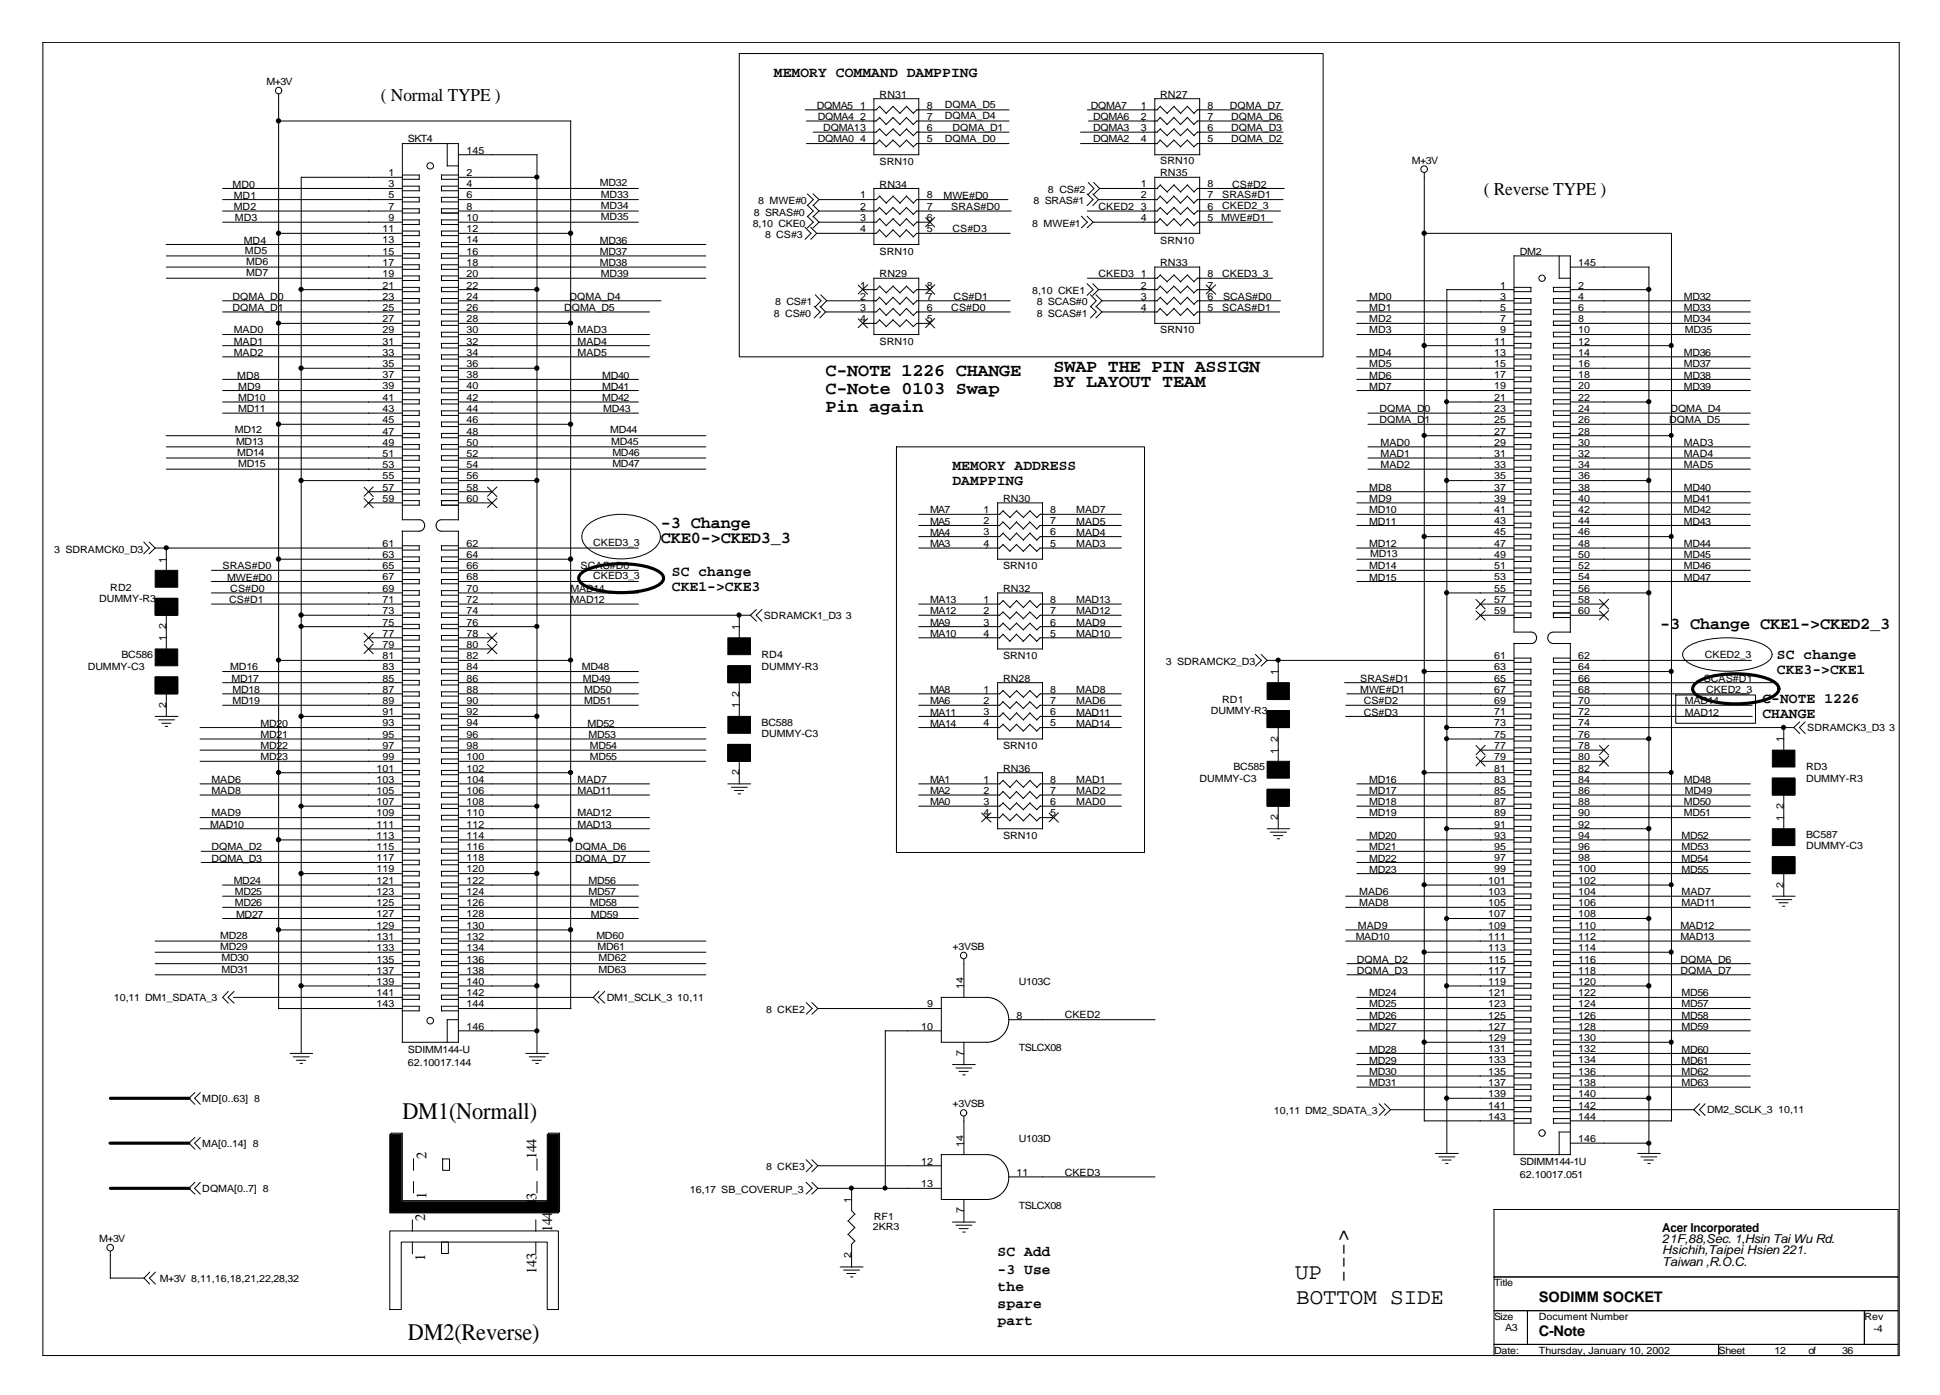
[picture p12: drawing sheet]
<svg xmlns="http://www.w3.org/2000/svg" width="287mm" height="207mm" viewBox="0 0 287 207" stroke-linecap="round" stroke-linejoin="round" font-family="sans-serif">
<defs><g id="words">
<g font-size="3.5">
<text x="59.6" y="165.8">DM1(Normall)</text>
<text x="60.4" y="198.4">DM2(Reverse)</text>
</g>
<g font-size="3.3">
<text x="191.9" y="189.5">UP</text>
<text x="200" y="190" transform="rotate(-90 200 190)">---&gt;</text>
<text x="192" y="193.1">BOTTOM SIDE</text>
</g>
<g font-size="2.7">
<text x="56.4" y="15">( Normal TYPE )</text>
<text x="219.8" y="28.9">( Reverse TYPE )</text>
<text x="122.3" y="55.7">C-NOTE 1226 CHANGE</text>
<text x="122.3" y="58.4">C-Note 0103 Swap</text>
<text x="156.1" y="55">SWAP THE PIN ASSIGN</text>
<text x="156.1" y="57.4">BY LAYOUT TEAM</text>
<text x="122.3" y="61.1">Pin again</text>
</g>
<g font-size="2.5">
<text x="97.9" y="78.2">-3 Change</text>
<text x="97.9" y="80.4">CKE0-&gt;CKED3_3</text>
<text x="245.9" y="93.2">-3 Change CKE1-&gt;CKED2_3</text>
</g>
<g font-size="2.2">
<text x="114.6" y="11.4">MEMORY COMMAND DAMPPING</text>
<text x="141.1" y="69.6">MEMORY ADDRESS</text>
<text x="141.1" y="71.9">DAMPPING</text>
<text x="99.5" y="85.3">SC change</text>
<text x="99.5" y="87.5">CKE1-&gt;CKE3</text>
<text x="263.2" y="97.6">SC change</text>
<text x="263.2" y="99.8">CKE3-&gt;CKE1</text>
<text x="261.1" y="104.1">C-NOTE 1226</text>
<text x="261.1" y="106.3">CHANGE</text>
<text x="63.2" y="171.6" transform="rotate(-90 63.2 171.6)">2</text>
<text x="79.5" y="171.6" transform="rotate(-90 79.5 171.6)">144</text>
<text x="63.2" y="177.6" transform="rotate(-90 63.2 177.6)">1</text>
<text x="79.5" y="179.6" transform="rotate(-90 79.5 179.6)">14</text>
<text x="79.5" y="177.7" transform="rotate(-90 79.5 177.7)">3</text>
<text x="63" y="180.8" transform="rotate(-90 63 180.8)">2</text>
<text x="81.8" y="182.5" transform="rotate(-90 81.8 182.5)">144</text>
<text x="63" y="186.8" transform="rotate(-90 63 186.8)">1</text>
<text x="79.5" y="188.6" transform="rotate(-90 79.5 188.6)">143</text>
<text x="147.8" y="186.1">SC Add</text>
<text x="147.8" y="188.6">-3 Use</text>
<text x="147.8" y="191.1">the</text>
<text x="147.8" y="193.7">spare</text>
<text x="147.8" y="196.2">part</text>
<text x="228" y="197.8">C-Note</text>
<text x="228" y="192.8">SODIMM SOCKET</text>
</g>
<g font-size="1.8">
<text x="246.3" y="182.5">Acer Incorporated</text>
<text x="246.3" y="184.1">21F,88,Sec. 1,Hsin Tai Wu Rd.</text>
<text x="246.3" y="185.8">Hsichih,Taipei Hsien 221.</text>
<text x="246.3" y="187.4">Taiwan ,R.O.C.</text>
</g>
<g font-size="1.5">
<text x="39.5" y="12.6">M+3V</text>
<text x="121" y="16.1">DQMA5</text>
<text x="121.2" y="17.8">DQMA4</text>
<text x="127.4" y="16.1">1</text>
<text x="127.4" y="17.8">2</text>
<text x="130.3" y="14.4">RN31</text>
<text x="137.3" y="17.8">7</text>
<text x="137.3" y="16.1">8</text>
<text x="140" y="16">DQMA_D5</text>
<text x="140" y="17.6">DQMA_D4</text>
<text x="161.6" y="16.1">DQMA7</text>
<text x="161.9" y="17.8">DQMA6</text>
<text x="169" y="16.1">1</text>
<text x="169" y="17.8">2</text>
<text x="171.9" y="14.4">RN27</text>
<text x="178.9" y="17.8">7</text>
<text x="178.9" y="16.1">8</text>
<text x="182.2" y="16.1">DQMA_D7</text>
<text x="182.4" y="17.8">DQMA_D6</text>
<text x="60.4" y="21.1">SKT4</text>
<text x="69.1" y="22.7">145</text>
<text x="121.2" y="21.1">DQMA0</text>
<text x="122" y="19.4">DQMA13</text>
<text x="127.4" y="21.1">4</text>
<text x="137.3" y="21.1">5</text>
<text x="137.3" y="19.4">6</text>
<text x="140" y="21.1">DQMA_D0</text>
<text x="141.1" y="19.4">DQMA_D1</text>
<text x="161.9" y="21.1">DQMA2</text>
<text x="161.9" y="19.4">DQMA3</text>
<text x="169" y="19.4">3</text>
<text x="169" y="21.1">4</text>
<text x="178.9" y="21.1">5</text>
<text x="178.9" y="19.4">6</text>
<text x="182.4" y="21.1">DQMA_D2</text>
<text x="182.4" y="19.4">DQMA_D3</text>
<text x="34.5" y="27.8">MD0</text>
<text x="34.6" y="29.4">MD1</text>
<text x="57.5" y="26.1">1</text>
<text x="57.5" y="27.7">3</text>
<text x="57.5" y="29.4">5</text>
<text x="69.1" y="26.1">2</text>
<text x="69.1" y="27.7">4</text>
<text x="69.1" y="29.4">6</text>
<text x="88.9" y="27.6">MD32</text>
<text x="89" y="29.3">MD33</text>
<text x="127.4" y="29.4">1</text>
<text x="130.3" y="24.4">SRN10</text>
<text x="130.3" y="27.8">RN34</text>
<text x="137.3" y="29.4">8</text>
<text x="139.8" y="29.4">MWE#D0</text>
<text x="155.2" y="28.6">8 CS#2</text>
<text x="169" y="27.7">1</text>
<text x="169" y="29.4">2</text>
<text x="171.9" y="24.3">SRN10</text>
<text x="171.9" y="26.1">RN35</text>
<text x="178.9" y="29.4">7</text>
<text x="178.9" y="27.7">8</text>
<text x="181.1" y="29.3">SRAS#D1</text>
<text x="182.5" y="27.8">CS#D2</text>
<text x="209.2" y="24.3">M+3V</text>
<text x="34.6" y="31.1">MD2</text>
<text x="34.8" y="32.7">MD3</text>
<text x="56.6" y="34.4">11</text>
<text x="57.5" y="31.1">7</text>
<text x="57.5" y="32.7">9</text>
<text x="69.1" y="31.1">8</text>
<text x="69.1" y="32.7">10</text>
<text x="69.1" y="34.4">12</text>
<text x="89" y="30.9">MD34</text>
<text x="89" y="32.6">MD35</text>
<text x="111.5" y="33.6">8,10 CKE0</text>
<text x="111.7" y="31.9">8 SRAS#0</text>
<text x="112.3" y="30.2">8 MWE#0</text>
<text x="113.3" y="35.2">8 CS#3</text>
<text x="127.4" y="31.1">2</text>
<text x="127.4" y="32.7">3</text>
<text x="127.4" y="34.4">4</text>
<text x="137.3" y="34.4">5</text>
<text x="137.3" y="32.7">6</text>
<text x="137.3" y="31.1">7</text>
<text x="140.9" y="31.1">SRAS#D0</text>
<text x="141.1" y="34.4">CS#D3</text>
<text x="152.9" y="33.6">8 MWE#1</text>
<text x="153.1" y="30.2">8 SRAS#1</text>
<text x="162.7" y="31.1">CKED2</text>
<text x="169" y="31.1">3</text>
<text x="169" y="32.7">4</text>
<text x="178.9" y="32.7">5</text>
<text x="178.9" y="31.1">6</text>
<text x="180.9" y="32.7">MWE#D1</text>
<text x="181.1" y="30.9">CKED2_3</text>
<text x="36.1" y="36.1">MD4</text>
<text x="36.3" y="37.6">MD5</text>
<text x="36.4" y="40.9">MD7</text>
<text x="36.4" y="39.3">MD6</text>
<text x="56.6" y="36">13</text>
<text x="56.6" y="37.7">15</text>
<text x="56.6" y="39.4">17</text>
<text x="56.6" y="41">19</text>
<text x="69.1" y="36">14</text>
<text x="69.1" y="37.7">16</text>
<text x="69.1" y="39.4">18</text>
<text x="69.1" y="41">20</text>
<text x="88.9" y="36.1">MD36</text>
<text x="88.9" y="37.7">MD37</text>
<text x="88.9" y="39.4">MD38</text>
<text x="89" y="41.1">MD39</text>
<text x="130.3" y="37.7">SRN10</text>
<text x="130.3" y="41.1">RN29</text>
<text x="162.7" y="41.1">CKED3</text>
<text x="169" y="41">1</text>
<text x="171.9" y="36.1">SRN10</text>
<text x="171.9" y="39.4">RN33</text>
<text x="178.9" y="41">8</text>
<text x="181.1" y="41.1">CKED3_3</text>
<text x="225.1" y="37.7">DM2</text>
<text x="233.8" y="39.4">145</text>
<text x="34.5" y="44.4">DQMA_D0</text>
<text x="34.5" y="46.1">DQMA_D1</text>
<text x="56.6" y="42.7">21</text>
<text x="56.6" y="44.4">23</text>
<text x="56.6" y="46">25</text>
<text x="56.6" y="47.7">27</text>
<text x="69.1" y="42.7">22</text>
<text x="69.1" y="44.4">24</text>
<text x="69.1" y="46">26</text>
<text x="69.1" y="47.7">28</text>
<text x="83.6" y="46.1">DQMA_D5</text>
<text x="84.4" y="44.4">DQMA_D4</text>
<text x="114.6" y="46.9">8 CS#0</text>
<text x="114.8" y="45.2">8 CS#1</text>
<text x="127.4" y="42.7">1</text>
<text x="127.4" y="44.4">2</text>
<text x="127.4" y="46">3</text>
<text x="127.4" y="47.7">4</text>
<text x="137.3" y="47.7">5</text>
<text x="137.3" y="46">6</text>
<text x="137.3" y="44.4">7</text>
<text x="137.3" y="42.7">8</text>
<text x="140.9" y="46.1">CS#D0</text>
<text x="141.3" y="44.4">CS#D1</text>
<text x="152.9" y="43.6">8,10 CKE1</text>
<text x="153.6" y="45.2">8 SCAS#0</text>
<text x="153.6" y="46.9">8 SCAS#1</text>
<text x="169" y="42.7">2</text>
<text x="169" y="44.4">3</text>
<text x="169" y="46">4</text>
<text x="178.9" y="46">5</text>
<text x="178.9" y="44.4">6</text>
<text x="178.9" y="42.7">7</text>
<text x="181.1" y="46.1">SCAS#D1</text>
<text x="181.2" y="44.4">SCAS#D0</text>
<text x="202.8" y="44.4">MD0</text>
<text x="202.8" y="46.1">MD1</text>
<text x="202.8" y="47.7">MD2</text>
<text x="222.2" y="42.7">1</text>
<text x="222.2" y="44.4">3</text>
<text x="222.2" y="46">5</text>
<text x="222.2" y="47.7">7</text>
<text x="233.8" y="42.7">2</text>
<text x="233.8" y="44.4">4</text>
<text x="233.8" y="46">6</text>
<text x="233.8" y="47.7">8</text>
<text x="249.4" y="47.7">MD34</text>
<text x="249.4" y="46.1">MD33</text>
<text x="249.4" y="44.4">MD32</text>
<text x="34.6" y="49.4">MAD0</text>
<text x="34.6" y="52.7">MAD2</text>
<text x="34.6" y="51.1">MAD1</text>
<text x="56.6" y="49.4">29</text>
<text x="56.6" y="51">31</text>
<text x="56.6" y="52.7">33</text>
<text x="69.1" y="49.4">30</text>
<text x="69.1" y="51">32</text>
<text x="69.1" y="52.7">34</text>
<text x="85.6" y="51.1">MAD4</text>
<text x="85.6" y="49.4">MAD3</text>
<text x="85.6" y="52.7">MAD5</text>
<text x="130.3" y="51.1">SRN10</text>
<text x="171.9" y="49.4">SRN10</text>
<text x="202.8" y="49.4">MD3</text>
<text x="202.8" y="52.7">MD4</text>
<text x="221.4" y="51">11</text>
<text x="221.4" y="52.7">13</text>
<text x="222.2" y="49.4">9</text>
<text x="233.8" y="49.4">10</text>
<text x="233.8" y="51">12</text>
<text x="233.8" y="52.7">14</text>
<text x="249.4" y="52.7">MD36</text>
<text x="249.6" y="49.4">MD35</text>
<text x="35.1" y="56.1">MD8</text>
<text x="35.3" y="57.7">MD9</text>
<text x="35.3" y="59.4">MD10</text>
<text x="56.6" y="54.4">35</text>
<text x="56.6" y="56">37</text>
<text x="56.6" y="57.7">39</text>
<text x="56.6" y="59.4">41</text>
<text x="69.1" y="54.4">36</text>
<text x="69.1" y="56">38</text>
<text x="69.1" y="57.7">40</text>
<text x="69.1" y="59.4">42</text>
<text x="89.2" y="56.1">MD40</text>
<text x="89.2" y="57.7">MD41</text>
<text x="89.2" y="59.4">MD42</text>
<text x="202.8" y="56.1">MD6</text>
<text x="202.8" y="57.7">MD7</text>
<text x="202.8" y="54.4">MD5</text>
<text x="221.4" y="54.4">15</text>
<text x="221.4" y="56">17</text>
<text x="221.4" y="57.7">19</text>
<text x="221.4" y="59.4">21</text>
<text x="233.8" y="54.4">16</text>
<text x="233.8" y="56">18</text>
<text x="233.8" y="57.7">20</text>
<text x="233.8" y="59.4">22</text>
<text x="249.4" y="56.1">MD38</text>
<text x="249.4" y="57.7">MD39</text>
<text x="249.4" y="54.4">MD37</text>
<text x="34.8" y="64.2">MD12</text>
<text x="35" y="65.9">MD13</text>
<text x="35.3" y="61.1">MD11</text>
<text x="56.6" y="61">43</text>
<text x="56.6" y="62.7">45</text>
<text x="56.6" y="64.4">47</text>
<text x="69.1" y="61">44</text>
<text x="69.1" y="62.7">46</text>
<text x="69.1" y="64.4">48</text>
<text x="89.4" y="61.1">MD43</text>
<text x="90.4" y="64.2">MD44</text>
<text x="90.5" y="65.9">MD45</text>
<text x="204.3" y="61.1">DQMA_D0</text>
<text x="204.3" y="62.7">DQMA_D1</text>
<text x="221.4" y="61">23</text>
<text x="221.4" y="62.7">25</text>
<text x="221.4" y="64.4">27</text>
<text x="233.8" y="61">24</text>
<text x="233.8" y="62.7">26</text>
<text x="233.8" y="64.4">28</text>
<text x="247.3" y="62.7">DQMA_D5</text>
<text x="247.4" y="61.1">DQMA_D4</text>
<text x="35.1" y="67.5">MD14</text>
<text x="35.3" y="69.2">MD15</text>
<text x="56.6" y="66">49</text>
<text x="56.6" y="67.7">51</text>
<text x="56.6" y="69.3">53</text>
<text x="56.6" y="71">55</text>
<text x="69.1" y="66">50</text>
<text x="69.1" y="67.7">52</text>
<text x="69.1" y="69.3">54</text>
<text x="69.1" y="71">56</text>
<text x="90.7" y="69.2">MD47</text>
<text x="90.7" y="67.5">MD46</text>
<text x="204.5" y="66">MAD0</text>
<text x="204.5" y="67.7">MAD1</text>
<text x="204.5" y="69.4">MAD2</text>
<text x="221.4" y="66">29</text>
<text x="221.4" y="67.7">31</text>
<text x="221.4" y="69.3">33</text>
<text x="221.4" y="71">35</text>
<text x="233.8" y="66">30</text>
<text x="233.8" y="67.7">32</text>
<text x="233.8" y="69.3">34</text>
<text x="233.8" y="71">36</text>
<text x="249.4" y="67.7">MAD4</text>
<text x="249.4" y="69.4">MAD5</text>
<text x="249.4" y="66">MAD3</text>
<text x="56.6" y="72.7">57</text>
<text x="56.6" y="74.3">59</text>
<text x="69.1" y="72.7">58</text>
<text x="69.1" y="74.3">60</text>
<text x="137.8" y="76">MA7</text>
<text x="137.8" y="77.7">MA5</text>
<text x="145.7" y="76">1</text>
<text x="145.7" y="77.7">2</text>
<text x="148.6" y="74.4">RN30</text>
<text x="155.6" y="77.7">7</text>
<text x="155.6" y="76">8</text>
<text x="159.4" y="76">MAD7</text>
<text x="159.4" y="77.7">MAD5</text>
<text x="202.8" y="77.7">MD11</text>
<text x="202.8" y="76">MD10</text>
<text x="202.8" y="74.4">MD9</text>
<text x="202.8" y="72.7">MD8</text>
<text x="221.4" y="72.7">37</text>
<text x="221.4" y="74.3">39</text>
<text x="221.4" y="76">41</text>
<text x="221.4" y="77.7">43</text>
<text x="233.8" y="72.7">38</text>
<text x="233.8" y="74.3">40</text>
<text x="233.8" y="76">42</text>
<text x="233.8" y="77.7">44</text>
<text x="249.4" y="72.7">MD40</text>
<text x="249.4" y="76">MD42</text>
<text x="249.4" y="77.7">MD43</text>
<text x="249.4" y="74.4">MD41</text>
<text x="8" y="81.8">3 SDRAMCK0_D3</text>
<text x="24.6" y="83.3" transform="rotate(-90 24.6 83.3)">1</text>
<text x="56.6" y="81">61</text>
<text x="56.6" y="82.6">63</text>
<text x="69.1" y="81">62</text>
<text x="69.1" y="82.6">64</text>
<text x="87.9" y="80.8">CKED3_3</text>
<text x="137.8" y="81">MA3</text>
<text x="137.8" y="79.3">MA4</text>
<text x="145.7" y="79.3">3</text>
<text x="145.7" y="81">4</text>
<text x="155.6" y="81">5</text>
<text x="155.6" y="79.3">6</text>
<text x="159.4" y="81">MAD3</text>
<text x="159.4" y="79.3">MAD4</text>
<text x="202.8" y="81">MD12</text>
<text x="203" y="82.5">MD13</text>
<text x="221.4" y="79.3">45</text>
<text x="221.4" y="81">47</text>
<text x="221.4" y="82.6">49</text>
<text x="233.8" y="79.3">46</text>
<text x="233.8" y="81">48</text>
<text x="233.8" y="82.6">50</text>
<text x="249.4" y="82.6">MD45</text>
<text x="249.4" y="81">MD44</text>
<text x="14.7" y="89.2">DUMMY-R3</text>
<text x="16.3" y="87.5">RD2</text>
<text x="33" y="84.3">SRAS#D0</text>
<text x="33.6" y="86">MWE#D0</text>
<text x="33.9" y="89.3">CS#D1</text>
<text x="34.1" y="87.6">CS#D0</text>
<text x="56.6" y="84.3">65</text>
<text x="56.6" y="86">67</text>
<text x="56.6" y="87.6">69</text>
<text x="56.6" y="89.3">71</text>
<text x="69.1" y="84.3">66</text>
<text x="69.1" y="86">68</text>
<text x="69.1" y="87.6">70</text>
<text x="69.1" y="89.3">72</text>
<text x="84.5" y="87.6">MAD14</text>
<text x="84.5" y="89.3">MAD12</text>
<text x="86" y="84.3">SCAS#D0</text>
<text x="87.9" y="85.8">CKED3_3</text>
<text x="137.8" y="89.3">MA13</text>
<text x="145.7" y="89.3">1</text>
<text x="148.6" y="84.3">SRN10</text>
<text x="148.6" y="87.6">RN32</text>
<text x="155.6" y="89.3">8</text>
<text x="159.4" y="89.3">MAD13</text>
<text x="202.8" y="86">MD15</text>
<text x="202.8" y="84.3">MD14</text>
<text x="221.4" y="84.3">51</text>
<text x="221.4" y="86">53</text>
<text x="221.4" y="87.6">55</text>
<text x="221.4" y="89.3">57</text>
<text x="233.8" y="84.3">52</text>
<text x="233.8" y="86">54</text>
<text x="233.8" y="87.6">56</text>
<text x="233.8" y="89.3">58</text>
<text x="249.4" y="84.3">MD46</text>
<text x="249.4" y="86">MD47</text>
<text x="24.6" y="95" transform="rotate(-90 24.6 95)">1</text>
<text x="24.6" y="93.2" transform="rotate(-90 24.6 93.2)">2</text>
<text x="56.6" y="90.9">73</text>
<text x="56.6" y="92.6">75</text>
<text x="56.6" y="94.3">77</text>
<text x="56.6" y="95.9">79</text>
<text x="69.1" y="90.9">74</text>
<text x="69.1" y="92.6">76</text>
<text x="69.1" y="94.3">78</text>
<text x="69.1" y="95.9">80</text>
<text x="109.5" y="93.3" transform="rotate(-90 109.5 93.3)">1</text>
<text x="113.2" y="91.7">SDRAMCK1_D3</text>
<text x="125.3" y="91.7">3</text>
<text x="137.8" y="92.6">MA9</text>
<text x="137.8" y="91">MA12</text>
<text x="137.8" y="94.3">MA10</text>
<text x="145.7" y="90.9">2</text>
<text x="145.7" y="92.6">3</text>
<text x="145.7" y="94.3">4</text>
<text x="155.6" y="94.3">5</text>
<text x="155.6" y="92.6">6</text>
<text x="155.6" y="90.9">7</text>
<text x="159.4" y="92.6">MAD9</text>
<text x="159.4" y="94.3">MAD10</text>
<text x="159.4" y="91">MAD12</text>
<text x="221.4" y="90.9">59</text>
<text x="233.8" y="90.9">60</text>
<text x="13" y="99.2">DUMMY-C3</text>
<text x="18" y="97.5">BC586</text>
<text x="34.1" y="99.3">MD16</text>
<text x="34.3" y="101">MD17</text>
<text x="56.6" y="97.6">81</text>
<text x="56.6" y="99.3">83</text>
<text x="56.6" y="100.9">85</text>
<text x="69.1" y="97.6">82</text>
<text x="69.1" y="99.3">84</text>
<text x="69.1" y="100.9">86</text>
<text x="86.2" y="99.3">MD48</text>
<text x="86.4" y="101">MD49</text>
<text x="112.8" y="97.5">RD4</text>
<text x="112.8" y="99.2">DUMMY-R3</text>
<text x="148.6" y="101">RN28</text>
<text x="148.6" y="97.6">SRN10</text>
<text x="172.7" y="98.5">3 SDRAMCK2_D3</text>
<text x="189.3" y="100" transform="rotate(-90 189.3 100)">1</text>
<text x="201.5" y="101">SRAS#D1</text>
<text x="221.4" y="97.6">61</text>
<text x="221.4" y="99.3">63</text>
<text x="221.4" y="100.9">65</text>
<text x="233.8" y="97.6">62</text>
<text x="233.8" y="99.3">64</text>
<text x="233.8" y="100.9">66</text>
<text x="252.4" y="101">SCAS#D1</text>
<text x="252.6" y="97.5">CKED2_3</text>
<text x="24.6" y="104.8" transform="rotate(-90 24.6 104.8)">2</text>
<text x="34.5" y="102.6">MD18</text>
<text x="34.5" y="104.3">MD19</text>
<text x="38.6" y="107.6">MD20</text>
<text x="56.6" y="102.6">87</text>
<text x="56.6" y="104.3">89</text>
<text x="56.6" y="105.9">91</text>
<text x="56.6" y="107.6">93</text>
<text x="69.1" y="102.6">88</text>
<text x="69.1" y="104.3">90</text>
<text x="69.1" y="105.9">92</text>
<text x="69.1" y="107.6">94</text>
<text x="86.5" y="104.3">MD51</text>
<text x="86.5" y="102.6">MD50</text>
<text x="87" y="107.6">MD52</text>
<text x="109.5" y="104.9" transform="rotate(-90 109.5 104.9)">1</text>
<text x="109.5" y="103.2" transform="rotate(-90 109.5 103.2)">2</text>
<text x="112.8" y="107.5">BC588</text>
<text x="137.8" y="104.3">MA6</text>
<text x="137.8" y="106">MA11</text>
<text x="137.8" y="107.6">MA14</text>
<text x="137.8" y="102.6">MA8</text>
<text x="145.7" y="102.6">1</text>
<text x="145.7" y="104.3">2</text>
<text x="145.7" y="105.9">3</text>
<text x="145.7" y="107.6">4</text>
<text x="155.6" y="107.6">5</text>
<text x="155.6" y="105.9">6</text>
<text x="155.6" y="104.3">7</text>
<text x="155.6" y="102.6">8</text>
<text x="159.4" y="107.6">MAD14</text>
<text x="159.4" y="102.6">MAD8</text>
<text x="159.4" y="106">MAD11</text>
<text x="159.4" y="104.3">MAD6</text>
<text x="179.4" y="105.8">DUMMY-R3</text>
<text x="181.1" y="104.1">RD1</text>
<text x="201.5" y="102.6">MWE#D1</text>
<text x="202" y="104.3">CS#D2</text>
<text x="202" y="106">CS#D3</text>
<text x="221.4" y="102.6">67</text>
<text x="221.4" y="104.3">69</text>
<text x="221.4" y="105.9">71</text>
<text x="221.4" y="107.6">73</text>
<text x="233.8" y="102.6">68</text>
<text x="233.8" y="104.3">70</text>
<text x="233.8" y="105.9">72</text>
<text x="233.8" y="107.6">74</text>
<text x="249.6" y="106">MAD12</text>
<text x="249.6" y="104.3">MAD14</text>
<text x="252.7" y="102.6">CKED2_3</text>
<text x="38.6" y="109.3">MD21</text>
<text x="38.6" y="112.6">MD23</text>
<text x="38.6" y="111">MD22</text>
<text x="56.6" y="109.3">95</text>
<text x="56.6" y="110.9">97</text>
<text x="56.6" y="112.6">99</text>
<text x="69.1" y="109.3">96</text>
<text x="69.1" y="110.9">98</text>
<text x="69.1" y="112.6">100</text>
<text x="87.2" y="109.3">MD53</text>
<text x="87.4" y="111">MD54</text>
<text x="87.4" y="112.6">MD55</text>
<text x="112.8" y="109.1">DUMMY-C3</text>
<text x="148.6" y="111">SRN10</text>
<text x="189.3" y="111.6" transform="rotate(-90 189.3 111.6)">1</text>
<text x="189.3" y="109.8" transform="rotate(-90 189.3 109.8)">2</text>
<text x="221.4" y="109.3">75</text>
<text x="221.4" y="110.9">77</text>
<text x="221.4" y="112.6">79</text>
<text x="233.8" y="109.3">76</text>
<text x="233.8" y="110.9">78</text>
<text x="233.8" y="112.6">80</text>
<text x="264.2" y="109.9" transform="rotate(-90 264.2 109.9)">1</text>
<text x="267.7" y="108.3">SDRAMCK3_D3</text>
<text x="279.9" y="108.3">3</text>
<text x="31.3" y="115.9">MAD6</text>
<text x="31.3" y="117.6">MAD8</text>
<text x="55.8" y="114.3">101</text>
<text x="55.8" y="115.9">103</text>
<text x="55.8" y="117.6">105</text>
<text x="55.8" y="119.2">107</text>
<text x="69.1" y="114.3">102</text>
<text x="69.1" y="115.9">104</text>
<text x="69.1" y="117.6">106</text>
<text x="69.1" y="119.2">108</text>
<text x="85.6" y="115.9">MAD7</text>
<text x="85.6" y="117.6">MAD11</text>
<text x="109.5" y="114.8" transform="rotate(-90 109.5 114.8)">2</text>
<text x="137.8" y="117.6">MA2</text>
<text x="137.8" y="119.3">MA0</text>
<text x="137.8" y="115.9">MA1</text>
<text x="145.7" y="115.9">1</text>
<text x="145.7" y="117.6">2</text>
<text x="145.7" y="119.2">3</text>
<text x="148.6" y="114.3">RN36</text>
<text x="155.6" y="119.2">6</text>
<text x="155.6" y="117.6">7</text>
<text x="155.6" y="115.9">8</text>
<text x="159.4" y="119.3">MAD0</text>
<text x="159.4" y="115.9">MAD1</text>
<text x="159.4" y="117.6">MAD2</text>
<text x="177.7" y="115.8">DUMMY-C3</text>
<text x="182.7" y="114.1">BC585</text>
<text x="202.8" y="115.9">MD16</text>
<text x="202.8" y="117.6">MD17</text>
<text x="202.8" y="119.3">MD18</text>
<text x="221.4" y="114.3">81</text>
<text x="221.4" y="115.9">83</text>
<text x="221.4" y="117.6">85</text>
<text x="221.4" y="119.2">87</text>
<text x="233.8" y="114.3">82</text>
<text x="233.8" y="115.9">84</text>
<text x="233.8" y="117.6">86</text>
<text x="233.8" y="119.2">88</text>
<text x="249.4" y="119.3">MD50</text>
<text x="249.4" y="115.9">MD48</text>
<text x="249.6" y="117.6">MD49</text>
<text x="264.2" y="119.8" transform="rotate(-90 264.2 119.8)">2</text>
<text x="267.5" y="114.1">RD3</text>
<text x="267.5" y="115.8">DUMMY-R3</text>
<text x="31.2" y="122.6">MAD10</text>
<text x="31.3" y="120.9">MAD9</text>
<text x="31.3" y="125.9">DQMA_D2</text>
<text x="55.8" y="120.9">109</text>
<text x="55.8" y="122.6">111</text>
<text x="55.8" y="124.2">113</text>
<text x="55.8" y="125.9">115</text>
<text x="69.1" y="120.9">110</text>
<text x="69.1" y="122.6">112</text>
<text x="69.1" y="124.2">114</text>
<text x="69.1" y="125.9">116</text>
<text x="85.2" y="125.9">DQMA_D6</text>
<text x="85.6" y="122.6">MAD13</text>
<text x="85.6" y="120.9">MAD12</text>
<text x="145.7" y="120.9">4</text>
<text x="148.6" y="124.3">SRN10</text>
<text x="155.6" y="120.9">5</text>
<text x="189.3" y="121.5" transform="rotate(-90 189.3 121.5)">2</text>
<text x="202.8" y="120.9">MD19</text>
<text x="202.8" y="124.3">MD20</text>
<text x="202.8" y="125.9">MD21</text>
<text x="221.4" y="120.9">89</text>
<text x="221.4" y="122.6">91</text>
<text x="221.4" y="124.2">93</text>
<text x="221.4" y="125.9">95</text>
<text x="233.8" y="120.9">90</text>
<text x="233.8" y="122.6">92</text>
<text x="233.8" y="124.2">94</text>
<text x="233.8" y="125.9">96</text>
<text x="249.1" y="125.9">MD53</text>
<text x="249.1" y="124.3">MD52</text>
<text x="249.4" y="120.9">MD51</text>
<text x="264.2" y="121.6" transform="rotate(-90 264.2 121.6)">1</text>
<text x="267.5" y="124.1">BC587</text>
<text x="267.5" y="125.7">DUMMY-C3</text>
<text x="31.3" y="127.6">DQMA_D3</text>
<text x="34.6" y="130.9">MD24</text>
<text x="55.8" y="127.6">117</text>
<text x="55.8" y="129.2">119</text>
<text x="55.8" y="130.9">121</text>
<text x="69.1" y="127.6">118</text>
<text x="69.1" y="129.2">120</text>
<text x="69.1" y="130.9">122</text>
<text x="85.2" y="127.6">DQMA_D7</text>
<text x="87.2" y="130.9">MD56</text>
<text x="202.8" y="129.3">MD23</text>
<text x="202.8" y="127.6">MD22</text>
<text x="220.5" y="130.9">101</text>
<text x="221.4" y="127.6">97</text>
<text x="221.4" y="129.2">99</text>
<text x="233.8" y="127.6">98</text>
<text x="233.8" y="129.2">100</text>
<text x="233.8" y="130.9">102</text>
<text x="249.1" y="129.3">MD55</text>
<text x="249.1" y="127.6">MD54</text>
<text x="264.2" y="131.5" transform="rotate(-90 264.2 131.5)">2</text>
<text x="34.8" y="132.6">MD25</text>
<text x="34.8" y="134.3">MD26</text>
<text x="35" y="135.9">MD27</text>
<text x="55.8" y="132.6">123</text>
<text x="55.8" y="134.2">125</text>
<text x="55.8" y="135.9">127</text>
<text x="55.8" y="137.6">129</text>
<text x="69.1" y="132.6">124</text>
<text x="69.1" y="134.2">126</text>
<text x="69.1" y="135.9">128</text>
<text x="69.1" y="137.6">130</text>
<text x="87.2" y="132.6">MD57</text>
<text x="87.4" y="134.3">MD58</text>
<text x="87.5" y="135.9">MD59</text>
<text x="201.2" y="137.6">MAD9</text>
<text x="201.3" y="134.3">MAD8</text>
<text x="201.3" y="132.6">MAD6</text>
<text x="220.5" y="132.6">103</text>
<text x="220.5" y="134.2">105</text>
<text x="220.5" y="135.9">107</text>
<text x="220.5" y="137.6">109</text>
<text x="233.8" y="132.6">104</text>
<text x="233.8" y="134.2">106</text>
<text x="233.8" y="135.9">108</text>
<text x="233.8" y="137.6">110</text>
<text x="248.9" y="137.6">MAD12</text>
<text x="249.1" y="132.6">MAD7</text>
<text x="249.1" y="134.3">MAD11</text>
<text x="32.6" y="139.1">MD28</text>
<text x="32.6" y="140.7">MD29</text>
<text x="32.8" y="142.4">MD30</text>
<text x="55.8" y="139.2">131</text>
<text x="55.8" y="140.9">133</text>
<text x="55.8" y="142.6">135</text>
<text x="69.1" y="139.2">132</text>
<text x="69.1" y="140.9">134</text>
<text x="69.1" y="142.6">136</text>
<text x="88.3" y="139.1">MD60</text>
<text x="88.5" y="140.7">MD61</text>
<text x="88.7" y="142.4">MD62</text>
<text x="141.1" y="140.7">+3VSB</text>
<text x="200.8" y="139.2">MAD10</text>
<text x="201" y="142.6">DQMA_D2</text>
<text x="220.5" y="139.2">111</text>
<text x="220.5" y="140.9">113</text>
<text x="220.5" y="142.6">115</text>
<text x="233.8" y="139.2">112</text>
<text x="233.8" y="140.9">114</text>
<text x="233.8" y="142.6">116</text>
<text x="248.9" y="139.2">MAD13</text>
<text x="248.9" y="142.6">DQMA_D6</text>
<text x="16.8" y="148.2">10,11 DM1_SDATA_3</text>
<text x="32.8" y="144.1">MD31</text>
<text x="55.8" y="144.2">137</text>
<text x="55.8" y="145.9">139</text>
<text x="55.8" y="147.5">141</text>
<text x="55.8" y="149.2">143</text>
<text x="69.1" y="144.2">138</text>
<text x="69.1" y="145.9">140</text>
<text x="69.1" y="147.5">142</text>
<text x="69.1" y="149.2">144</text>
<text x="88.7" y="144.1">MD63</text>
<text x="89.9" y="148.2">DM1_SCLK_3</text>
<text x="100.3" y="148.2">10,11</text>
<text x="137.4" y="149.2">9</text>
<text x="142.7" y="146.5" transform="rotate(-90 142.7 146.5)">14</text>
<text x="150.9" y="145.9">U103C</text>
<text x="201" y="144.2">DQMA_D3</text>
<text x="202.8" y="149.2">MD25</text>
<text x="202.8" y="147.5">MD24</text>
<text x="220.5" y="144.2">117</text>
<text x="220.5" y="145.9">119</text>
<text x="220.5" y="147.5">121</text>
<text x="220.5" y="149.2">123</text>
<text x="233.8" y="144.2">118</text>
<text x="233.8" y="145.9">120</text>
<text x="233.8" y="147.5">122</text>
<text x="233.8" y="149.2">124</text>
<text x="248.9" y="144.2">DQMA_D7</text>
<text x="249.1" y="149.2">MD57</text>
<text x="249.1" y="147.5">MD56</text>
<text x="60.4" y="155.9">SDIMM144-U</text>
<text x="69.1" y="152.5">146</text>
<text x="113.5" y="150">8 CKE2</text>
<text x="136.5" y="152.5">10</text>
<text x="150.6" y="150.8">8</text>
<text x="150.9" y="155.7">TSLCX08</text>
<text x="157.7" y="150.7">CKED2</text>
<text x="202.8" y="152.5">MD27</text>
<text x="202.8" y="155.9">MD28</text>
<text x="202.8" y="150.9">MD26</text>
<text x="220.5" y="150.8">125</text>
<text x="220.5" y="152.5">127</text>
<text x="220.5" y="154.2">129</text>
<text x="220.5" y="155.8">131</text>
<text x="233.8" y="150.8">126</text>
<text x="233.8" y="152.5">128</text>
<text x="233.8" y="154.2">130</text>
<text x="233.8" y="155.8">132</text>
<text x="249.1" y="152.5">MD59</text>
<text x="249.1" y="150.9">MD58</text>
<text x="249.1" y="155.9">MD60</text>
<text x="60.4" y="157.9">62.10017.144</text>
<text x="142.7" y="156.4" transform="rotate(-90 142.7 156.4)">7</text>
<text x="202.8" y="159.2">MD30</text>
<text x="202.8" y="157.5">MD29</text>
<text x="202.8" y="160.9">MD31</text>
<text x="220.5" y="157.5">133</text>
<text x="220.5" y="159.2">135</text>
<text x="220.5" y="160.8">137</text>
<text x="233.8" y="157.5">134</text>
<text x="233.8" y="159.2">136</text>
<text x="233.8" y="160.8">138</text>
<text x="249.1" y="159.2">MD62</text>
<text x="249.1" y="157.5">MD61</text>
<text x="249.1" y="160.9">MD63</text>
<text x="30" y="163.2">MD[0..63] 8</text>
<text x="141.1" y="164">+3VSB</text>
<text x="188.7" y="165">10,11 DM2_SDATA_3</text>
<text x="220.5" y="162.5">139</text>
<text x="220.5" y="164.2">141</text>
<text x="220.5" y="165.8">143</text>
<text x="233.8" y="162.5">140</text>
<text x="233.8" y="164.2">142</text>
<text x="233.8" y="165.8">144</text>
<text x="252.9" y="164.9">DM2_SCLK_3</text>
<text x="263.4" y="164.9">10,11</text>
<text x="30" y="169.9">MA[0..14] 8</text>
<text x="113.5" y="173.3">8 CKE3</text>
<text x="136.5" y="172.5">12</text>
<text x="142.7" y="169.8" transform="rotate(-90 142.7 169.8)">14</text>
<text x="150.9" y="169.2">U103D</text>
<text x="225.1" y="172.5">SDIMM144-1U</text>
<text x="233.8" y="169.1">146</text>
<text x="30" y="176.5">DQMA[0..7] 8</text>
<text x="102.2" y="176.7">16,17 SB_COVERUP_3</text>
<text x="126.1" y="178.2" transform="rotate(-90 126.1 178.2)">1</text>
<text x="136.5" y="175.8">13</text>
<text x="142.7" y="179.7" transform="rotate(-90 142.7 179.7)">7</text>
<text x="150.6" y="174.1">11</text>
<text x="150.9" y="179">TSLCX08</text>
<text x="157.7" y="174.2">CKED3</text>
<text x="225.1" y="174.5">62.10017.051</text>
<text x="14.7" y="184">M+3V</text>
<text x="129.3" y="182.2">2KR3</text>
<text x="129.5" y="180.7">RF1</text>
<text x="23.7" y="189.8">M+3V 8,11,16,18,21,22,28,32</text>
<text x="126.1" y="186.4" transform="rotate(-90 126.1 186.4)">2</text>
<text x="221.3" y="190.5">Title</text>
<text x="221.3" y="195.5">Size</text>
<text x="223" y="197.1">A3</text>
<text x="228" y="195.5">Document Number</text>
<text x="276.2" y="195.5">Rev</text>
<text x="277.5" y="197.3">-4</text>
<text x="221.3" y="200.5">Date:</text>
<text x="228" y="200.5">Thursday, January 10, 2002</text>
<text x="254.6" y="200.5">Sheet</text>
<text x="262.9" y="200.5">12</text>
<text x="267.9" y="200.5">of</text>
<text x="272.9" y="200.5">36</text>
</g>
</g></defs>
<g fill="none" stroke="#000" stroke-width=".15">
<path d="M6.3 6.3h275v194.5h-275zM41.3 13.9v135.5M41.3 17.9h43.3M84.5 17.9v131.5M109.5 7.9h86.5v44.9h-86.5zM119.3 16.3h10.5M119.5 17.9h10.3M120.5 19.6h9.3M129.4 14.6h6.7M129.5 14.6v8.4M130.3 17.4l1 1M130.3 15.8l1 1"/>
<path d="M130.3 17.4l-.5 .6M130.3 19.1l1 1M130.3 15.7l-.5 .6M130.3 19.1l-.5 .5M132.2 17.4l1.1 1M132.3 15.8l1 1M132.3 17.4l-1.1 1.1M132.3 19.1l1 1M132.3 15.7l-1 1.1M132.3 19.1l-1 1M134.2 17.4l1.1 1M134.3 15.8l1 1"/>
<path d="M134.3 17.4l-1 1.1M134.3 19.1l1 1M134.3 15.7l-1 1.1M134.3 19.1l-1 1M135.8 17.9h13.7M135.8 16.3h13.7M135.8 19.6h13.7M135.8 17.9l-.5 .6M135.8 16.2l-.5 .6M135.8 19.5l-.5 .6M136.1 14.6v8.3M160.1 19.6h11.3"/>
<path d="M161.1 16.3h10.3M161.2 17.9h10.2M171 14.6h6.7M171.1 14.6v8.4M171.8 17.4l1.1 1M171.9 15.8l1 1M171.9 17.4l-.5 .6M171.9 19.1l1 1M171.9 15.7l-.5 .6M171.9 19.1l-.5 .5M173.9 17.4l1 1M173.9 15.8l1 1"/>
<path d="M173.9 17.4l-1.1 1.1M173.9 19.1l1 1M173.9 15.7l-1 1.1M173.9 19.1l-1 1M175.9 17.4l1 1M175.9 15.8l1 1M175.9 17.4l-1.1 1.1M175.9 19.1l1 1M175.9 15.7l-1 1.1M175.9 19.1l-1 1M177.3 17.9h12.8M177.4 16.3h12.7"/>
<path d="M177.4 17.9l-.6 .6M177.4 19.6h12.7M177.4 16.2l-.5 .6M177.4 19.5l-.5 .6M177.7 14.6v8.3M24.6 36.2h35M24.6 37.9h35M24.6 39.6h35M33 29.6h26.6M33 31.3h26.6M33 32.9h26.6M33 27.9h26.6"/>
<path d="M41.3 34.6h18.3M44.6 26.3h15M44.6 26.2v129.8M59.6 26.6h2.5M59.6 29.9h2.5M59.6 28.3h2.5M59.6 31.6h2.5M59.6 33.2h2.5M59.6 34.9h2.5M59.6 36.5h2.5M59.6 38.2h2.5M59.6 39.9h2.5"/>
<path d="M59.6 21.3h8.3M59.6 29.2h2.5M59.6 27.6h2.5M59.6 25.9h2.5M59.6 21.2v55.8M59.6 30.9h2.5M59.6 32.6h2.5M59.6 34.2h2.5M59.6 35.9h2.5M59.6 37.6h2.5M59.6 39.2h2.5M62.1 25.9v.7"/>
<path d="M62.1 27.6v.7M62.1 29.2v.7M62.1 30.9v.7M62.1 32.6v.7M62.1 34.2v.7M62.1 35.9v.7M62.1 37.6v.7M62.1 39.2v.7M65.4 29.2h2.5M65.4 27.6h2.5M65.4 25.9h2.5M65.4 30.9h2.5"/>
<path d="M65.4 31.6h2.5M65.4 32.6h2.5M65.4 34.2h2.5M65.4 35.9h2.5M65.4 37.6h2.5M65.4 39.2h2.5M65.4 26.6h2.5M65.4 29.9h2.5M65.4 28.3h2.5M65.4 25.9v.7M65.4 27.6v.7M65.4 29.2v.7"/>
<path d="M65.4 30.9v.7M65.4 32.6v.7M65.4 34.2v.7M65.4 35.9v.7M65.4 37.6v.7M65.4 39.2v.7M65.4 33.2h2.5M65.4 34.9h2.5M65.4 36.5h2.5M65.4 38.2h2.5M65.4 39.9h2.5M66.3 21.3v3.3"/>
<path d="M66.3 24.6h1.6M67.9 37.9h36.7M67.9 39.6h36.7M67.9 22.9h11.7M67.9 29.6h26.7M67.9 31.3h26.7M67.9 32.9h26.7M67.9 34.6h16.7M67.9 36.2h36.7M67.9 27.9h26.7M67.9 26.3h11.7M67.9 21.3v55.7"/>
<path d="M79.5 22.9v133.2M119.3 33.7l.8 .9-.8 .8M119.5 21.3h10.3M119.6 32l.9 .9-.9 .9M119.6 30.4l.9 .9-.9 .8M119.6 28.7l.9 .9-.9 .9M120.1 33.7l.9 .9-.9 .8M120.4 32l.9 .9-.9 .9M120.4 30.4l.9 .9M120.4 28.7l.9 .9-.9 .9M120.9 34.6h8.9M121.3 29.6h8.5"/>
<path d="M121.3 32.9h8.5M121.3 31.3l-.9 .8M121.3 31.3h8.5M129.4 27.9h6.7M129.5 22.9h6.6M129.5 27.9v8.4M129.5 36.2h6.6M130.3 20.7l1 1M130.3 30.7l1 1M130.3 34l1 1.1M130.3 20.8l-.5 .5M130.3 29.1l1 1"/>
<path d="M130.3 30.7l-.5 .6M130.3 32.4l1 1.1M130.3 34.1l-.5 .5M130.3 29l-.5 .6M130.3 32.4l-.5 .5M132.2 20.7l1.1 1M132.2 30.7l1.1 1M132.2 34l1.1 1.1M132.3 20.8l-1.1 1M132.3 29.1l1 1M132.3 30.7l-1.1 1.1M132.3 32.4l1 1.1"/>
<path d="M132.3 34.1l-1.1 1M132.3 29l-1 1.1M132.3 32.4l-1 1M134.2 20.7l1.1 1M134.2 30.7l1.1 1M134.2 34l1.1 1.1M134.3 20.8l-1 1M134.3 29.1l1 1M134.3 30.7l-1 1.1M134.3 32.4l1 1.1M134.3 34.1l-1 1M134.3 29l-1 1.1"/>
<path d="M134.3 32.4l-1 1M135.8 21.3h13.7M135.8 31.3h14M135.8 34.6h13.8M135.8 21.3l-.5 .5M135.8 29.6h13.5M135.8 31.3l-.5 .5M135.8 32.9h2M135.8 34.6l-.5 .5M135.8 29.5l-.5 .6M135.8 32.9l-.5 .5M136.1 27.9v8.3"/>
<path d="M137.1 32.2l1.4 1.4M138.5 32.2l-1.4 1.4M160.1 21.3h11.3M160.2 32l.9 .9-.9 .9M161 28.7l.9 .9-.9 .9M161 32l.9 .9M161.1 31.3h10.3M161.2 27l.9 .9-.9 .9M161.9 28.7l.8 .9M161.9 32.9l-.9 .9M161.9 32.9h9.5M162 27l.9 .9-.9 .9"/>
<path d="M162.7 29.6l-.8 .9M162.7 29.6h8.7M162.9 27.9h8.5M171 39.6h6.7M171 26.3h6.7M171.1 22.9h6.7M171.1 26.3v8.3M171.1 39.6v8.3M171.1 34.6h6.7M171.8 20.7l1.1 1M171.8 29l1.1 1.1M171.8 32.4l1.1 1"/>
<path d="M171.9 20.8l-.5 .5M171.9 27.4l1 1.1M171.9 29.1l-.5 .5M171.9 30.7l1 1.1M171.9 32.4l-.5 .5M171.9 27.4l-.5 .5M171.9 30.7l-.5 .6M173.9 20.7l1 1M173.9 29l1 1.1M173.9 32.4l1 1M173.9 20.8l-1.1 1M173.9 27.4l1 1.1"/>
<path d="M173.9 29.1l-1.1 1M173.9 30.7l1 1.1M173.9 32.4l-1.1 1.1M173.9 27.4l-1 1M173.9 30.7l-1 1M175.9 20.7l1 1M175.9 29l1 1.1M175.9 32.4l1 1M175.9 20.8l-1.1 1M175.9 27.4l1 1.1M175.9 29.1l-1.1 1M175.9 30.7l1 1.1"/>
<path d="M175.9 32.4l-1.1 1.1M175.9 27.4l-1 1M175.9 30.7l-1 1M177.3 21.3h12.8M177.3 29.6h12.8M177.3 32.9h11.2M177.4 21.3l-.6 .5M177.4 31.3h12.3M177.4 27.9h12.8M177.4 29.6l-.6 .5M177.4 32.9l-.6 .6M177.4 27.9l-.5 .5"/>
<path d="M177.4 31.2l-.5 .5M177.7 26.2v8.4M177.7 39.5v8.4M211 25.6v140.4M211 34.6h36.6M211.5 25a.49 .49 0 0 0-.7-.4 .49 .49 0 0 0-.2 .8 .49 .49 0 0 0 .8-.1l.1-.2M224.3 37.9h8.4M224.3 37.9v55.7M231 37.9v3.3M232.6 37.9v55.8M232.6 39.6h11.7M244.3 39.6v131.3"/>
<path d="M247.6 34.6v131.4M24.6 41.2h35M33 44.5h26.6M33 46.2h26.6M33 49.5h26.6M33 51.2h26.6M33 52.8h26.6M33 56.2h26.6M33 57.8h26.6M33 59.5h26.6M41.3 47.9h18.3M44.6 42.9h15"/>
<path d="M44.6 54.5h15M59.6 43.2h2.5M59.6 46.5h2.5M59.6 44.9h2.5M59.6 48.2h2.5M59.6 49.9h2.5M59.6 51.5h2.5M59.6 53.2h2.5M59.6 54.9h2.5M59.6 56.5h2.5M59.6 58.2h2.5M59.6 59.8h2.5"/>
<path d="M59.6 41.5h2.5M59.6 45.9h2.5M59.6 44.2h2.5M59.6 42.6h2.5M59.6 47.6h2.5M59.6 49.2h2.5M59.6 50.9h2.5M59.6 52.5h2.5M59.6 54.2h2.5M59.6 55.9h2.5M59.6 57.5h2.5M59.6 59.2h2.5"/>
<path d="M59.6 40.9h2.5M62.1 40.9v.7M62.1 42.6v.6M62.1 44.2v.7M62.1 45.9v.7M62.1 47.6v.6M62.1 49.2v.7M62.1 50.9v.7M62.1 52.5v.7M62.1 54.2v.7M62.1 55.9v.7M62.1 57.5v.7"/>
<path d="M62.1 59.2v.7M65.4 45.9h2.5M65.4 44.2h2.5M65.4 42.6h2.5M65.4 47.6h2.5M65.4 49.2h2.5M65.4 50.9h2.5M65.4 52.5h2.5M65.4 54.2h2.5M65.4 55.9h2.5M65.4 57.5h2.5M65.4 59.2h2.5"/>
<path d="M65.4 40.9h2.5M65.4 43.2h2.5M65.4 46.5h2.5M65.4 44.9h2.5M65.4 48.2h2.5M65.4 49.9h2.5M65.4 51.5h2.5M65.4 53.2h2.5M65.4 54.9h2.5M65.4 56.5h2.5M65.4 58.2h2.5M65.4 59.8h2.5"/>
<path d="M65.4 40.9v.7M65.4 42.6v.6M65.4 44.2v.7M65.4 45.9v.7M65.4 47.6v.6M65.4 49.2v.7M65.4 50.9v.7M65.4 52.5v.7M65.4 54.2v.7M65.4 55.9v.7M65.4 57.5v.7M65.4 59.2v.7"/>
<path d="M65.4 41.5h2.5M67.9 41.2h36.7M67.9 42.9h11.7M67.9 44.5h30M67.9 46.2h28.3M67.9 47.9h16.7M67.9 49.5h28.3M67.9 51.2h28.3M67.9 52.8h28.3M67.9 54.5h11.7M67.9 56.2h26.7M67.9 57.8h26.7"/>
<path d="M67.9 59.5h26.7M120.6 45.4l.9 .8-.9 .9M120.8 43.7l.8 .8-.8 .9M121.5 45.4l.8 .8-.8 .9M121.6 43.7l.9 .8-.9 .9M122.3 46.2h7.5M122.4 44.5h7.4M127.1 42.2l1.4 1.4M127.1 47.2l1.4 1.4M127.8 42.9h2M127.8 47.9h2M128.5 42.2l-1.4 1.3"/>
<path d="M128.5 47.2l-1.4 1.3M129.4 41.2h6.7M129.5 49.5h6.6M129.5 41.2v8.4M130.3 44l1 1.1M130.3 47.3l1 1.1M130.3 42.4l1 1M130.3 44l-.5 .6M130.3 45.7l1 1.1M130.3 47.4l-.5 .5M130.3 42.3l-.5 .6M130.3 45.6l-.5 .6"/>
<path d="M132.2 44l1.1 1.1M132.2 47.3l1.1 1.1M132.3 42.4l1 1M132.3 44l-1.1 1.1M132.3 45.7l1 1.1M132.3 47.4l-1.1 1M132.3 42.3l-1 1.1M132.3 45.6l-1 1.1M134.2 44l1.1 1.1M134.2 47.3l1.1 1.1M134.3 42.4l1 1M134.3 44l-1 1.1"/>
<path d="M134.3 45.7l1 1.1M134.3 47.4l-1 1M134.3 42.3l-1 1.1M134.3 45.6l-1 1.1M135.8 44.5h13.8M135.8 47.9h2M135.8 42.9h2M135.8 46.2h13.8M135.8 44.5l-.5 .6M135.8 47.9l-.5 .5M135.8 42.9l-.5 .5M135.8 46.2l-.5 .5"/>
<path d="M136.1 41.2v8.3M137.1 47.2l1.4 1.4M137.1 42.2l1.4 1.4M138.5 47.2l-1.4 1.3M138.5 42.2l-1.4 1.3M161 42l.9 .9-.9 .8M161.1 41.2h10.3M161.5 43.7l.9 .8-.9 .9M161.5 45.4l.9 .8-.9 .9M161.9 42l.8 .9M162.3 43.7l.9 .8M162.3 45.4l.9 .8"/>
<path d="M162.7 42.9l-.8 .8M162.7 42.9h8.7M163.2 44.5l-.9 .9M163.2 46.2l-.9 .9M163.2 44.5h8.2M163.2 46.2h8.2M171.1 47.9h6.7M171.8 42.3l1.1 1.1M171.8 45.6l1.1 1.1M171.9 40.7l1 1.1M171.9 42.4l-.5 .5M171.9 44l1 1.1"/>
<path d="M171.9 45.7l-.5 .5M171.9 40.7l-.5 .5M171.9 44l-.5 .5M173.9 42.3l1 1.1M173.9 45.6l1 1.1M173.9 40.7l1 1.1M173.9 42.4l-1.1 1M173.9 44l1 1.1M173.9 45.7l-1.1 1.1M173.9 40.7l-1 1M173.9 44l-1 1.1M175.9 42.3l1 1.1"/>
<path d="M175.9 45.6l1 1.1M175.9 40.7l1 1.1M175.9 42.4l-1.1 1M175.9 44l1 1.1M175.9 45.7l-1.1 1.1M175.9 40.7l-1 1M175.9 44l-1 1.1M177.3 42.9h2.1M177.3 46.2h12.3M177.4 41.2h11.1M177.4 44.5h12.3M177.4 42.9l-.6 .5"/>
<path d="M177.4 46.2l-.6 .6M177.4 41.2l-.5 .5M177.4 44.5l-.5 .6M178.7 42.2l1.4 1.4M180.1 42.2l-1.4 1.3M201 52.8h23.3M201 44.5h23.3M201 46.2h23.3M201 47.9h23.3M201 49.5h23.3M201 54.5h23.3M201 56.2h23.3"/>
<path d="M201 57.8h23.3M211 51.2h13.3M214.3 42.9h10M214.3 59.5h10M214.3 42.9v127.9M224.2 43.2h2.6M224.2 46.5h2.6M224.2 44.9h2.6M224.2 48.2h2.6M224.2 49.9h2.6M224.2 51.5h2.6M224.2 53.2h2.6"/>
<path d="M224.2 54.9h2.6M224.2 56.5h2.6M224.2 58.2h2.6M224.2 59.8h2.6M224.3 45.9h2.5M224.3 44.2h2.5M224.3 42.6h2.5M224.3 47.6h2.5M224.3 49.2h2.5M224.3 50.9h2.5M224.3 52.5h2.5M224.3 54.2h2.5"/>
<path d="M224.3 55.9h2.5M224.3 57.5h2.5M224.3 59.2h2.5M226.8 42.6v.6M226.8 44.2v.7M226.8 45.9v.7M226.8 47.6v.6M226.8 49.2v.7M226.8 50.9v.7M226.8 52.5v.7M226.8 54.2v.7M226.8 55.9v.7"/>
<path d="M226.8 57.5v.7M226.8 59.2v.7M230.1 45.9h2.5M230.1 44.2h2.5M230.1 42.6h2.5M230.1 47.6h2.5M230.1 48.2h2.6M230.1 49.2h2.5M230.1 50.9h2.5M230.1 52.5h2.5M230.1 54.2h2.5M230.1 55.9h2.5"/>
<path d="M230.1 57.5h2.5M230.1 59.2h2.5M230.1 43.2h2.6M230.1 46.5h2.6M230.1 44.9h2.6M230.1 42.6v.6M230.1 44.2v.7M230.1 45.9v.7M230.1 47.6v.6M230.1 49.2v.7M230.1 50.9v.7M230.1 52.5v.7"/>
<path d="M230.1 54.2v.7M230.1 55.9v.7M230.1 57.5v.7M230.1 59.2v.7M230.1 49.9h2.6M230.1 51.5h2.6M230.1 53.2h2.6M230.1 54.9h2.6M230.1 56.5h2.6M230.1 58.2h2.6M230.1 59.8h2.6M231 41.2h1.7"/>
<path d="M232.6 42.9h11.7M232.6 44.5h26.7M232.6 46.2h26.7M232.6 47.9h26.7M232.6 49.5h26.7M232.6 51.2h15M232.6 52.8h26.7M232.6 54.5h26.7M232.6 56.2h26.7M232.6 57.8h26.7M232.6 59.5h11.7M24.6 64.5h35"/>
<path d="M24.6 66.2h35M24.6 67.8h35M24.6 69.5h35M33 61.2h26.6M41.3 62.8h18.3M44.6 71.2h15M53.9 72.2l1.4 1.3M53.9 73.8l1.4 1.4M54.6 72.8h5M54.6 74.5h5M55.3 72.1l-1.4 1.4M55.3 73.8l-1.4 1.4"/>
<path d="M59.6 77h2.5a.85 .85 0 0 1 .8 .8 .85 .85 0 0 1-.8 .9h-2.5M59.6 61.5h2.5M59.6 63.2h2.5M59.6 64.8h2.5M59.6 66.5h2.5M59.6 68.2h2.5M59.6 69.8h2.5M59.6 71.5h2.5M59.6 73.2h2.5M59.6 74.8h2.5M59.6 60.8h2.5M59.6 62.5h2.5"/>
<path d="M59.6 64.2h2.5M59.6 65.8h2.5M59.6 67.5h2.5M59.6 69.2h2.5M59.6 70.8h2.5M59.6 72.5h2.5M59.6 74.1h2.5M59.6 78.6v75.8M62.1 60.8v.8M62.1 62.5v.7M62.1 64.2v.7M62.1 65.8v.8"/>
<path d="M62.1 67.5v.7M62.1 69.2v.7M62.1 70.8v.8M62.1 72.5v.7M62.1 74.1v.8M65.4 60.8h2.5M65.4 62.5h2.5M65.4 64.2h2.5M65.4 65.8h2.5M65.4 67.5h2.5M65.4 69.2h2.5M65.4 70.8h2.5"/>
<path d="M65.4 72.5h2.5M65.4 74.1h2.5M65.4 61.5h2.5M65.4 63.2h2.5M65.4 64.8h2.5M65.4 66.5h2.5M65.4 68.2h2.5M65.4 69.8h2.5M65.4 71.5h2.5M65.4 73.2h2.5M65.4 74.8h2.5M65.4 60.8v.8"/>
<path d="M65.4 62.5v.7M65.4 64.2v.7M65.4 65.8v.8M65.4 67.5v.7M65.4 69.2v.7M65.4 70.8v.8M65.4 72.5v.7M65.4 74.1v.8M67.9 61.2h26.7M67.9 62.8h16.7M67.9 64.5h36.7M67.9 66.2h36.7"/>
<path d="M67.9 67.8h36.7M67.9 69.5h36.7M67.9 71.2h11.7M67.9 72.8h5M67.9 74.5h5M67.9 78.7v75.7M67.9 77h-2.5a.85 .85 0 0 0-.8 .8 .85 .85 0 0 0 .8 .9h2.5M72.2 72.2l1.4 1.3M72.2 73.8l1.4 1.4M73.6 72.1l-1.4 1.4M73.6 73.8l-1.4 1.4M87 77.8a8.5 8.5 0 0 1 7.9-1.2 4.3 4.3 0 0 1 2.8 2.3 2.35 2.35 0 0 1-1.2 2.7 9 9 0 0 1-8.9 0 2.29 2.29 0 0 1-.6-3.8z"/>
<path d="M132.8 66.2h36.7v60.1h-36.7zM136.1 76.2h12M136.1 77.8h12M136.1 79.5h12M147.7 74.5h6.7M147.8 74.5v8.4M148.5 77.3l1.1 1M148.6 75.7l1 1M148.6 77.3l-.6 .6M148.6 79l1 1M148.6 75.6l-.5 .6M148.6 78.9l-.5 .6"/>
<path d="M150.5 77.3l1.1 1M150.6 75.7l1 1M150.6 77.3l-1 1.1M150.6 79l1 1M150.6 75.6l-1 1M150.6 78.9l-1 1.1M152.5 77.3l1.1 1M152.6 75.7l1 1M152.6 77.3l-1 1.1M152.6 79l1 1M152.6 75.6l-1 1M152.6 78.9l-1 1.1"/>
<path d="M154.1 77.8h12M154.1 76.2h12M154.1 79.5h12M154.1 77.8l-.6 .6M154.1 76.1l-.5 .5M154.1 79.4l-.5 .6M154.4 74.4v8.4M201 72.8h23.3M201 74.5h23.3M201 76.2h23.3M201 77.8h23.3M202.6 61.2h21.7"/>
<path d="M202.6 62.8h21.7M202.6 66.2h21.7M202.6 67.8h21.7M202.6 69.5h21.7M211 64.5h13.3M211 79.5h13.3M214.3 71.2h10M224.2 61.5h2.6M224.2 63.2h2.6M224.2 64.8h2.6M224.2 66.5h2.6M224.2 68.2h2.6"/>
<path d="M224.2 69.8h2.6M224.2 71.5h2.6M224.2 73.2h2.6M224.2 74.8h2.6M224.2 76.5h2.6M224.2 78.2h2.6M224.2 79.8h2.6M224.3 60.8h2.5M224.3 62.5h2.5M224.3 64.2h2.5M224.3 65.8h2.5M224.3 67.5h2.5"/>
<path d="M224.3 69.2h2.5M224.3 70.8h2.5M224.3 72.5h2.5M224.3 74.1h2.5M224.3 75.8h2.5M224.3 77.5h2.5M224.3 79.1h2.5M226.8 60.8v.8M226.8 62.5v.7M226.8 64.2v.7M226.8 65.8v.8M226.8 67.5v.7"/>
<path d="M226.8 69.2v.7M226.8 70.8v.8M226.8 72.5v.7M226.8 74.1v.8M226.8 75.8v.7M226.8 77.5v.7M226.8 79.1v.8M230.1 60.8h2.5M230.1 62.5h2.5M230.1 64.2h2.5M230.1 65.8h2.5M230.1 67.5h2.5"/>
<path d="M230.1 69.2h2.5M230.1 70.8h2.5M230.1 72.5h2.5M230.1 74.1h2.5M230.1 75.8h2.5M230.1 77.5h2.5M230.1 79.1h2.5M230.1 60.8v.8M230.1 62.5v.7M230.1 64.2v.7M230.1 65.8v.8M230.1 67.5v.7"/>
<path d="M230.1 69.2v.7M230.1 70.8v.8M230.1 72.5v.7M230.1 74.1v.8M230.1 75.8v.7M230.1 77.5v.7M230.1 79.1v.8M230.1 61.5h2.6M230.1 63.2h2.6M230.1 64.8h2.6M230.1 66.5h2.6M230.1 68.2h2.6"/>
<path d="M230.1 69.8h2.6M230.1 71.5h2.6M230.1 73.2h2.6M230.1 74.8h2.6M230.1 76.5h2.6M230.1 78.2h2.6M230.1 79.8h2.6M232.6 61.2h26.7M232.6 62.8h26.5M232.6 64.5h15M232.6 66.2h26.7M232.6 67.8h26.7"/>
<path d="M232.6 69.5h26.7M232.6 71.2h11.7M232.6 72.8h26.7M232.6 74.5h26.7M232.6 76.2h26.7M232.6 77.8h26.7M232.6 79.5h15M21.3 80.3l.8 .9-.8 .8M22.1 80.3l.9 .9-.9 .8M22.9 81.2h36.7M24.6 81.2v3.3M24.6 91.1v5"/>
<path d="M31.3 84.5h28.3M31.3 86.1h28.3M31.3 87.8h28.3M31.3 89.5h28.3M33 99.5h26.6M41.3 82.8h18.3M41.3 97.8h18.3M44.6 91.1h15M44.6 92.8h15M53.9 93.8l1.4 1.4M53.9 95.4l1.4 1.4M54.6 94.5h5"/>
<path d="M54.6 96.1h5M55.3 93.7l-1.4 1.4M55.3 95.4l-1.4 1.4M59.6 91.5h2.5M59.6 81.5h2.5M59.6 83.2h2.5M59.6 84.8h2.5M59.6 86.5h2.5M59.6 88.2h2.5M59.6 89.8h2.5M59.6 98.1h2.5M59.6 99.8h2.5"/>
<path d="M59.6 93.1h2.5M59.6 94.8h2.5M59.6 96.4h2.5M59.6 90.8h2.5M59.6 80.8h2.5M59.6 82.5h2.5M59.6 84.1h2.5M59.6 85.8h2.5M59.6 87.5h2.5M59.6 89.1h2.5M59.6 97.5h2.5M59.6 99.1h2.5"/>
<path d="M59.6 92.5h2.5M59.6 94.1h2.5M59.6 95.8h2.5M62.1 80.8v.7M62.1 82.5v.7M62.1 84.1v.8M62.1 85.8v.7M62.1 87.5v.7M62.1 89.1v.7M62.1 90.8v.7M62.1 92.5v.6M62.1 94.1v.7"/>
<path d="M62.1 95.8v.7M62.1 97.5v.6M62.1 99.1v.7M65.4 90.8h2.5M65.4 80.8h2.5M65.4 82.5h2.5M65.4 84.1h2.5M65.4 85.8h2.5M65.4 87.5h2.5M65.4 89.1h2.5M65.4 97.5h2.5M65.4 99.1h2.5"/>
<path d="M65.4 92.5h2.5M65.4 94.1h2.5M65.4 95.8h2.5M65.4 91.5h2.5M65.4 81.5h2.5M65.4 83.2h2.5M65.4 84.8h2.5M65.4 86.5h2.5M65.4 88.2h2.5M65.4 89.8h2.5M65.4 98.1h2.5M65.4 99.8h2.5"/>
<path d="M65.4 80.8v.7M65.4 82.5v.7M65.4 84.1v.8M65.4 85.8v.7M65.4 87.5v.7M65.4 89.1v.7M65.4 90.8v.7M65.4 92.5v.6M65.4 94.1v.7M65.4 95.8v.7M65.4 97.5v.6M65.4 99.1v.7"/>
<path d="M65.4 93.1h2.5M65.4 94.8h2.5M65.4 96.4h2.5M67.9 81.2h26.7M67.9 82.8h16.7M67.9 84.5h26.7M67.9 86.1h26.7M67.9 87.8h26.7M67.9 89.5h26.7M67.9 91.1h43.3M67.9 97.8h16.7M67.9 99.5h26.7"/>
<path d="M67.9 92.8h11.7M67.9 94.5h5M67.9 96.1h5M72.2 93.8l1.4 1.4M72.2 95.4l1.4 1.4M73.6 93.7l-1.4 1.4M73.6 95.4l-1.4 1.4M109.5 91.1v3.4M112.1 90.3l-.9 .8 .9 .9M112.9 90.3l-.9 .8 .9 .9M136.1 81.2h12M136.1 89.5h12"/>
<path d="M136.1 91.1h12M136.1 92.8h12M136.1 94.5h12M147.7 87.8h6.7M147.8 82.8h6.7M147.8 87.8v8.4M147.8 96.1h6.7M148.5 80.6l1.1 1M148.5 90.6l1.1 1M148.5 93.9l1.1 1.1M148.6 80.7l-.6 .5M148.6 89l1 1"/>
<path d="M148.6 90.6l-.6 .6M148.6 92.3l1 1M148.6 94l-.6 .5M148.6 88.9l-.5 .6M148.6 92.3l-.5 .5M150.5 80.6l1.1 1M150.5 90.6l1.1 1M150.5 93.9l1.1 1.1M150.6 80.7l-1 1M150.6 89l1 1M150.6 90.6l-1 1.1M150.6 92.3l1 1"/>
<path d="M150.6 94l-1 1M150.6 88.9l-1 1.1M150.6 92.3l-1 1M152.5 80.6l1.1 1M152.5 90.6l1.1 1M152.5 93.9l1.1 1.1M152.6 80.7l-1 1M152.6 89l1 1M152.6 90.6l-1 1.1M152.6 92.3l1 1M152.6 94l-1 1M152.6 88.9l-1 1.1"/>
<path d="M152.6 92.3l-1 1M154.1 81.2h12M154.1 91.1h12M154.1 94.5h12M154.1 89.5h12M154.1 81.2l-.6 .5M154.1 91.1l-.6 .6M154.1 92.8h12M154.1 94.5l-.6 .5M154.1 89.4l-.5 .6M154.1 92.8l-.5 .5M154.4 87.8v8.3"/>
<path d="M186 96.9l.9 .9-.9 .9M186.8 96.9l.9 .9-.9 .9M187.7 97.8h36.6M189.4 97.8v3.3M201 81.2h23.3M201 82.8h23.3M201 84.5h23.3M201 86.1h23.3M211 99.5h13.3M214.3 87.8h10M218.7 88.8l1.3 1.4M218.7 90.5l1.3 1.3"/>
<path d="M219.2 89.5h5.1M219.2 91.1h5.1M220 88.7l-1.3 1.4M220 90.4l-1.3 1.4M224.2 93.6h2.8a.88 .88 0 0 1 .6 .9 .88 .88 0 0 1-.6 .8h-2.8M224.2 91.5h2.6M224.2 81.5h2.6M224.2 83.2h2.6M224.2 84.8h2.6M224.2 86.5h2.6M224.2 88.2h2.6M224.2 89.8h2.6"/>
<path d="M224.2 98.1h2.6M224.2 99.8h2.6M224.3 90.8h2.5M224.3 95.3v75.7M224.3 80.8h2.5M224.3 82.5h2.5M224.3 84.1h2.5M224.3 85.8h2.5M224.3 87.5h2.5M224.3 89.1h2.5M224.3 97.5h2.5M224.3 99.1h2.5"/>
<path d="M226.8 80.8v.7M226.8 82.5v.7M226.8 84.1v.8M226.8 85.8v.7M226.8 87.5v.7M226.8 89.1v.7M226.8 90.8v.7M226.8 97.5v.6M226.8 99.1v.7M230.1 90.8h2.5M230.1 80.8h2.5M230.1 82.5h2.5"/>
<path d="M230.1 84.1h2.5M230.1 85.8h2.5M230.1 87.5h2.5M230.1 89.1h2.5M230.1 97.5h2.5M230.1 99.1h2.5M230.1 91.5h2.6M230.1 80.8v.7M230.1 82.5v.7M230.1 84.1v.8M230.1 85.8v.7M230.1 87.5v.7"/>
<path d="M230.1 89.1v.7M230.1 90.8v.7M230.1 97.5v.6M230.1 99.1v.7M230.1 81.5h2.6M230.1 83.2h2.6M230.1 84.8h2.6M230.1 86.5h2.6M230.1 88.2h2.6M230.1 89.8h2.6M230.1 98.1h2.6M230.1 99.8h2.6"/>
<path d="M232.6 95.3v75.7M232.6 81.2h26.7M232.6 82.8h26.7M232.6 84.5h26.7M232.6 86.1h26.7M232.6 87.8h11.7M232.6 89.5h5.1M232.6 91.1h5.1M232.6 97.8h26.9M232.6 99.5h15M232.7 93.6h-2.7l-.3 .1-.4 .6 .1 .6 .6 .4h2.7M236.9 88.8l1.4 1.4"/>
<path d="M236.9 90.5l1.4 1.3M238.3 88.7l-1.4 1.4M238.3 90.4l-1.4 1.4M249.7 96.1a8.5 8.5 0 0 1 5-1.6 13.1 13.1 0 0 1 6.9 1.2 1.32 1.32 0 0 1 .9 1.2 1.32 1.32 0 0 1-.9 1.3 13.8 13.8 0 0 1-9.1 .9 5 5 0 0 1-3.1-1.7l-.1-.5 .1-.4zM23 106.1h3.4M23.5 106.6h2.4M24 107.1h1.3M24.5 107.6h.3M24.6 102.8v3.3M29.6 116.1h30M29.6 107.8h30M29.6 109.4h30"/>
<path d="M29.6 111.1h30M29.6 112.7h30M29.6 117.7h30M33 101.1h26.6M33 102.8h26.6M33 104.5h26.6M41.3 114.4h18.3M44.6 106.1h15M44.6 119.4h15M59.6 101.4h2.5M59.6 103.1h2.5M59.6 104.8h2.5"/>
<path d="M59.6 106.4h2.5M59.6 108.1h2.5M59.6 109.7h2.5M59.6 111.4h2.5M59.6 113.1h2.5M59.6 114.7h2.5M59.6 116.4h2.5M59.6 118.1h2.5M59.6 119.7h2.5M59.6 100.8h2.5M59.6 102.5h2.5M59.6 104.1h2.5"/>
<path d="M59.6 105.8h2.5M59.6 107.4h2.5M59.6 109.1h2.5M59.6 110.8h2.5M59.6 112.4h2.5M59.6 114.1h2.5M59.6 115.8h2.5M59.6 117.4h2.5M59.6 119.1h2.5M62.1 100.8v.7M62.1 102.5v.6M62.1 104.1v.7"/>
<path d="M62.1 105.8v.7M62.1 107.4v.7M62.1 109.1v.7M62.1 110.8v.7M62.1 112.4v.7M62.1 114.1v.7M62.1 115.8v.7M62.1 117.4v.7M62.1 119.1v.7M65.4 100.8h2.5M65.4 102.5h2.5M65.4 104.1h2.5"/>
<path d="M65.4 105.8h2.5M65.4 107.4h2.5M65.4 109.1h2.5M65.4 110.8h2.5M65.4 112.4h2.5M65.4 114.1h2.5M65.4 115.8h2.5M65.4 117.4h2.5M65.4 119.1h2.5M65.4 101.4h2.5M65.4 103.1h2.5M65.4 104.8h2.5"/>
<path d="M65.4 106.4h2.5M65.4 108.1h2.5M65.4 109.7h2.5M65.4 111.4h2.5M65.4 113.1h2.5M65.4 114.7h2.5M65.4 116.4h2.5M65.4 118.1h2.5M65.4 119.7h2.5M65.4 100.8v.7M65.4 102.5v.6M65.4 104.1v.7"/>
<path d="M65.4 105.8v.7M65.4 107.4v.7M65.4 109.1v.7M65.4 110.8v.7M65.4 112.4v.7M65.4 114.1v.7M65.4 115.8v.7M65.4 117.4v.7M65.4 119.1v.7M67.9 106.1h11.7M67.9 116.1h28.3M67.9 101.1h26.7"/>
<path d="M67.9 102.8h26.7M67.9 104.5h26.7M67.9 107.8h36.7M67.9 109.4h36.7M67.9 111.1h36.7M67.9 112.7h36.7M67.9 114.4h16.7M67.9 117.7h28.3M67.9 119.4h11.7M107.8 116.1h3.4M108.3 116.6h2.4M108.8 117.1h1.4"/>
<path d="M109.3 117.6h.4M109.5 101.1v5M109.5 112.7v3.4M136.1 106.1h12M136.1 116.1h12M136.1 102.8h12M136.1 104.5h12M136.1 107.8h12M136.1 117.7h12M136.1 119.4h12M147.7 101.1h6.7M147.7 114.4h6.7"/>
<path d="M147.8 109.4h6.7M147.8 101.1v8.4M147.8 114.4v8.4M148.5 103.9l1.1 1M148.5 107.2l1.1 1.1M148.5 117.2l1.1 1.1M148.6 102.3l1 1M148.6 103.9l-.6 .6M148.6 105.6l1 1.1M148.6 107.3l-.6 .5M148.6 115.6l1 1M148.6 117.2l-.6 .6"/>
<path d="M148.6 118.9l1 1M148.6 102.2l-.5 .6M148.6 105.6l-.5 .5M148.6 115.5l-.5 .6M148.6 118.9l-.5 .5M150.5 103.9l1.1 1M150.5 107.2l1.1 1.1M150.5 117.2l1.1 1.1M150.6 102.3l1 1M150.6 103.9l-1 1.1M150.6 105.6l1 1.1M150.6 107.3l-1 1"/>
<path d="M150.6 115.6l1 1M150.6 117.2l-1 1.1M150.6 118.9l1 1M150.6 102.2l-1 1.1M150.6 105.6l-1 1M150.6 115.5l-1 1.1M150.6 118.9l-1 1M152.5 103.9l1.1 1M152.5 107.2l1.1 1.1M152.5 117.2l1.1 1.1M152.6 102.3l1 1M152.6 103.9l-1 1.1"/>
<path d="M152.6 105.6l1 1.1M152.6 107.3l-1 1M152.6 115.6l1 1M152.6 117.2l-1 1.1M152.6 118.9l1 1M152.6 102.2l-1 1.1M152.6 105.6l-1 1M152.6 115.5l-1 1.1M152.6 118.9l-1 1M154.1 104.5h12M154.1 107.8h12M154.1 117.7h12"/>
<path d="M154.1 106.1h12M154.1 116.1h12M154.1 102.8h12M154.1 119.4h12M154.1 104.5l-.6 .5M154.1 107.8l-.6 .5M154.1 117.7l-.6 .6M154.1 102.7l-.5 .6M154.1 106.1l-.5 .5M154.1 116l-.5 .6M154.1 119.4l-.5 .5M154.4 101.1v8.3"/>
<path d="M154.4 114.4v8.3M189.4 107.8v4.9M189.4 119.4v3.4M199.2 101.1h25.1M199.3 106.1h25M199.3 104.5h25M199.5 102.8h24.8M201 116.1h23.3M201 117.7h23.3M201 119.4h23.3M211 114.4h13.3M214.3 107.8h10"/>
<path d="M214.3 109.4h10M218.7 110.4l1.3 1.4M218.7 112.1l1.3 1.4M219.2 111.1h5.1M219.2 112.7h5.1M220 110.4l-1.3 1.4M220 112l-1.3 1.4M224.2 101.4h2.6M224.2 103.1h2.6M224.2 104.8h2.6M224.2 106.4h2.6M224.2 108.1h2.6"/>
<path d="M224.2 109.7h2.6M224.2 111.4h2.6M224.2 113.1h2.6M224.2 114.7h2.6M224.2 116.4h2.6M224.2 118.1h2.6M224.2 119.7h2.6M224.3 100.8h2.5M224.3 102.5h2.5M224.3 104.1h2.5M224.3 105.8h2.5M224.3 107.4h2.5"/>
<path d="M224.3 109.1h2.5M224.3 110.8h2.5M224.3 112.4h2.5M224.3 114.1h2.5M224.3 115.8h2.5M224.3 117.4h2.5M224.3 119.1h2.5M226.8 100.8v.7M226.8 102.5v.6M226.8 104.1v.7M226.8 105.8v.7M226.8 107.4v.7"/>
<path d="M226.8 109.1v.7M226.8 110.8v.7M226.8 112.4v.7M226.8 114.1v.7M226.8 115.8v.7M226.8 117.4v.7M226.8 119.1v.7M230.1 100.8h2.5M230.1 102.5h2.5M230.1 104.1h2.5M230.1 105.8h2.5M230.1 107.4h2.5"/>
<path d="M230.1 109.1h2.5M230.1 110.8h2.5M230.1 112.4h2.5M230.1 114.1h2.5M230.1 115.8h2.5M230.1 117.4h2.5M230.1 119.1h2.5M230.1 100.8v.7M230.1 102.5v.6M230.1 104.1v.7M230.1 105.8v.7M230.1 107.4v.7"/>
<path d="M230.1 109.1v.7M230.1 110.8v.7M230.1 112.4v.7M230.1 114.1v.7M230.1 115.8v.7M230.1 117.4v.7M230.1 119.1v.7M230.1 101.4h2.6M230.1 103.1h2.6M230.1 104.8h2.6M230.1 106.4h2.6M230.1 108.1h2.6"/>
<path d="M230.1 109.7h2.6M230.1 111.4h2.6M230.1 113.1h2.6M230.1 114.7h2.6M230.1 116.4h2.6M230.1 118.1h2.6M230.1 119.7h2.6M232.6 106.1h27M232.6 116.1h26.7M232.6 101.1h30M232.6 102.8h26.5M232.6 104.5h27"/>
<path d="M232.6 107.8h33.2M232.6 109.4h11.7M232.6 111.1h5.1M232.6 112.7h5.1M232.6 114.4h15M232.6 117.7h26.7M232.6 119.4h26.7M236.9 110.4l1.4 1.4M236.9 112.1l1.4 1.4M238.3 110.4l-1.4 1.4M238.3 112l-1.4 1.4M264.2 107.8v3.3"/>
<path d="M264.2 117.7v5M266.6 106.9l-.9 .9 .9 .8M267.4 106.9l-.8 .9 .8 .8M23 139.4h36.6M29.6 122.7h30M29.6 121.1h30M29.8 126.1h29.8M29.8 127.7h29.8M33 132.7h26.6M33 131.1h26.6M33 134.4h26.6M33 136h26.6"/>
<path d="M41.3 124.4h18.3M41.3 137.7h18.3M44.6 129.4h15M59.6 121.4h2.5M59.6 123.1h2.5M59.6 124.7h2.5M59.6 126.4h2.5M59.6 128.1h2.5M59.6 129.7h2.5M59.6 131.4h2.5M59.6 133.1h2.5M59.6 134.7h2.5"/>
<path d="M59.6 136.4h2.5M59.6 138.1h2.5M59.6 139.7h2.5M59.6 120.7h2.5M59.6 122.4h2.5M59.6 124.1h2.5M59.6 125.7h2.5M59.6 127.4h2.5M59.6 129h2.5M59.6 130.7h2.5M59.6 132.4h2.5M59.6 134h2.5"/>
<path d="M59.6 135.7h2.5M59.6 137.4h2.5M59.6 139h2.5M62.1 120.7v.8M62.1 122.4v.7M62.1 124.1v.7M62.1 125.7v.7M62.1 127.4v.7M62.1 129v.8M62.1 130.7v.7M62.1 132.4v.7M62.1 134v.8"/>
<path d="M62.1 135.7v.7M62.1 137.4v.7M62.1 139v.8M65.4 120.7h2.5M65.4 122.4h2.5M65.4 124.1h2.5M65.4 125.7h2.5M65.4 127.4h2.5M65.4 129h2.5M65.4 130.7h2.5M65.4 132.4h2.5M65.4 134h2.5"/>
<path d="M65.4 135.7h2.5M65.4 137.4h2.5M65.4 139h2.5M65.4 121.4h2.5M65.4 123.1h2.5M65.4 124.7h2.5M65.4 126.4h2.5M65.4 128.1h2.5M65.4 129.7h2.5M65.4 131.4h2.5M65.4 133.1h2.5M65.4 134.7h2.5"/>
<path d="M65.4 136.4h2.5M65.4 138.1h2.5M65.4 139.7h2.5M65.4 120.7v.8M65.4 122.4v.7M65.4 124.1v.7M65.4 125.7v.7M65.4 127.4v.7M65.4 129v.8M65.4 130.7v.7M65.4 132.4v.7M65.4 134v.8"/>
<path d="M65.4 135.7v.7M65.4 137.4v.7M65.4 139v.8M67.9 122.7h28.3M67.9 132.7h26.7M67.9 121.1h28.3M67.9 124.4h16.7M67.9 126.1h28.3M67.9 127.7h28.3M67.9 129.4h11.7M67.9 131.1h26.7M67.9 134.4h26.7"/>
<path d="M67.9 136h26.7M67.9 137.7h16.7M67.9 139.4h36.7M145.4 120.4l1.4 1.4M146 121.1h2.1M146.8 120.4l-1.4 1.3M147.8 122.7h6.7M148.5 120.5l1.1 1.1M148.6 120.6l-.6 .5M150.5 120.5l1.1 1.1M150.6 120.6l-1 1M152.5 120.5l1.1 1.1"/>
<path d="M152.6 120.6l-1 1M154.1 121.1h2M154.1 121.1l-.6 .5M155.4 120.4l1.4 1.4M156.8 120.4l-1.4 1.3M187.7 122.7h3.4M188.2 123.2h2.4M188.6 123.8h1.4M189.2 124.2h.4M199.3 132.7h25M199.3 134.4h25M199.3 137.7h25"/>
<path d="M199.3 139.4h25M201 121.1h23.3M201 124.4h23.3M201 126.1h23.3M201 127.7h23.3M201 129.4h23.3M211 131.1h13.3M214.3 122.7h10M214.3 136h10M224.2 121.4h2.6M224.2 123.1h2.6M224.2 124.7h2.6"/>
<path d="M224.2 126.4h2.6M224.2 128.1h2.6M224.2 129.7h2.6M224.2 131.4h2.6M224.2 133.1h2.6M224.2 134.7h2.6M224.2 136.4h2.6M224.2 138.1h2.6M224.2 139.7h2.6M224.3 120.7h2.5M224.3 122.4h2.5M224.3 124.1h2.5"/>
<path d="M224.3 125.7h2.5M224.3 127.4h2.5M224.3 129h2.5M224.3 130.7h2.5M224.3 132.4h2.5M224.3 134h2.5M224.3 135.7h2.5M224.3 137.4h2.5M224.3 139h2.5M226.8 120.7v.8M226.8 122.4v.7M226.8 124.1v.7"/>
<path d="M226.8 125.7v.7M226.8 127.4v.7M226.8 129v.8M226.8 130.7v.7M226.8 132.4v.7M226.8 134v.8M226.8 135.7v.7M226.8 137.4v.7M226.8 139v.8M230.1 120.7h2.5M230.1 122.4h2.5M230.1 124.1h2.5"/>
<path d="M230.1 125.7h2.5M230.1 127.4h2.5M230.1 129h2.5M230.1 130.7h2.5M230.1 132.4h2.5M230.1 134h2.5M230.1 135.7h2.5M230.1 137.4h2.5M230.1 139h2.5M230.1 120.7v.8M230.1 122.4v.7M230.1 124.1v.7"/>
<path d="M230.1 125.7v.7M230.1 127.4v.7M230.1 129v.8M230.1 130.7v.7M230.1 132.4v.7M230.1 134v.8M230.1 135.7v.7M230.1 137.4v.7M230.1 139v.8M230.1 121.4h2.6M230.1 123.1h2.6M230.1 124.7h2.6"/>
<path d="M230.1 126.4h2.6M230.1 128.1h2.6M230.1 129.7h2.6M230.1 131.4h2.6M230.1 133.1h2.6M230.1 134.7h2.6M230.1 136.4h2.6M230.1 138.1h2.6M230.1 139.7h2.6M232.6 122.7h11.7M232.6 132.7h26.7M232.6 121.1h26.7"/>
<path d="M232.6 124.4h26.7M232.6 126.1h26.7M232.6 127.7h26.7M232.6 129.4h26.7M232.6 131.1h15M232.6 134.4h26.7M232.6 136h11.7M232.6 137.7h26.7M232.6 139.4h26.7M262.6 132.7h3.3M263.1 133.2h2.3M263.5 133.7h1.4"/>
<path d="M264.1 134.2h.3M264.2 129.4v3.4M23 141h36.6M23 142.7h36.6M23 144.4h36.6M33.8 146.8l-.8 .9 .8 .9M34.6 147.7h25M34.7 146.8l-.9 .9 .9 .9M41.3 149.4h18.3M43 156h3.3M43.4 156.5h2.4M43.9 157h1.4"/>
<path d="M44.4 157.5h.4M44.6 146h15M59.6 141.4h2.5M59.6 143h2.5M59.6 144.7h2.5M59.6 146.4h2.5M59.6 148h2.5M59.6 149.7h2.5M59.6 154.4h8.3M59.6 140.7h2.5M59.6 142.4h2.5M59.6 144h2.5"/>
<path d="M59.6 145.7h2.5M59.6 147.4h2.5M59.6 149h2.5M62.1 140.7v.7M62.1 142.4v.7M62.1 144v.8M62.1 145.7v.7M62.1 147.4v.7M62.1 149v.7M64.2 151.1a.49 .49 0 0 0-.6-.4 .49 .49 0 0 0-.2 .8 .49 .49 0 0 0 .8-.1v-.2M65.4 140.7h2.5M65.4 142.4h2.5"/>
<path d="M65.4 144h2.5M65.4 145.7h2.5M65.4 147.4h2.5M65.4 149h2.5M65.4 141.4h2.5M65.4 143h2.5M65.4 144.7h2.5M65.4 146.4h2.5M65.4 148h2.5M65.4 149.7h2.5M65.4 140.7v.7M65.4 142.4v.7"/>
<path d="M65.4 144v.8M65.4 145.7v.7M65.4 147.4v.7M65.4 149v.7M66.2 151h1.7M66.3 151v3.4M67.9 141h36.7M67.9 142.7h36.7M67.9 144.4h36.7M67.9 146h11.7M67.9 147.7h20M67.9 149.4h16.7"/>
<path d="M67.9 152.7h11.7M77.9 156h3.4M78.4 156.5h2.4M78.8 157h1.4M79.4 157.5h.4M88.7 146.8l-.8 .9 .8 .9M89.6 146.8l-.9 .9 .9 .9M119.4 148.5l.9 .9-.9 .8M120.3 148.5l.9 .9M121.2 149.4l-.9 .8M121.2 149.4h18.2M131.1 152.7h8.3"/>
<path d="M131.1 152.7v23.3M139.4 147.7h7.1l.6 .1 .9 .5 .8 .8 .5 .9 .1 1M139.4 154.4h6.7M139.4 147.7v6.7M141.1 157.7h3.4M141.6 158.2h2.4M142.1 158.7h1.3M142.6 159.2h.4M142.8 142v5.7M142.8 154.4v3.3M149.4 151v.7l-.2 .7-.5 .7-.5 .5-1 .6-1.1 .2M149.4 151h21.7"/>
<path d="M199.5 142.7h24.8M199.5 144.4h24.8M201 156h23.3M201 157.7h23.3M201 147.7h23.3M201 149.4h23.3M201 151h23.3M201 152.7h23.3M201 159.4h23.3M211 141h13.3M211 154.4h13.3M214.3 146h10"/>
<path d="M224.2 141.4h2.6M224.2 143h2.6M224.2 144.7h2.6M224.2 146.4h2.6M224.2 148h2.6M224.2 149.7h2.6M224.2 151.4h2.6M224.2 153h2.6M224.2 154.7h2.6M224.2 156.4h2.6M224.2 158h2.6M224.2 159.7h2.6"/>
<path d="M224.3 140.7h2.5M224.3 142.4h2.5M224.3 144h2.5M224.3 145.7h2.5M224.3 147.4h2.5M224.3 149h2.5M224.3 150.7h2.5M224.3 152.4h2.5M224.3 154h2.5M224.3 155.7h2.5M224.3 157.3h2.5M224.3 159h2.5"/>
<path d="M226.8 140.7v.7M226.8 142.4v.7M226.8 144v.8M226.8 145.7v.7M226.8 147.4v.7M226.8 149v.7M226.8 150.7v.7M226.8 152.4v.6M226.8 154v.7M226.8 155.7v.7M226.8 157.3v.7M226.8 159v.7"/>
<path d="M230.1 140.7h2.5M230.1 142.4h2.5M230.1 144h2.5M230.1 145.7h2.5M230.1 147.4h2.5M230.1 149h2.5M230.1 150.7h2.5M230.1 152.4h2.5M230.1 154h2.5M230.1 155.7h2.5M230.1 157.3h2.5M230.1 159h2.5"/>
<path d="M230.1 140.7v.7M230.1 142.4v.7M230.1 144v.8M230.1 145.7v.7M230.1 147.4v.7M230.1 149v.7M230.1 150.7v.7M230.1 152.4v.6M230.1 154v.7M230.1 155.7v.7M230.1 157.3v.7M230.1 159v.7"/>
<path d="M230.1 141.4h2.6M230.1 143h2.6M230.1 144.7h2.6M230.1 146.4h2.6M230.1 148h2.6M230.1 149.7h2.6M230.1 151.4h2.6M230.1 153h2.6M230.1 154.7h2.6M230.1 156.4h2.6M230.1 158h2.6M230.1 159.7h2.6"/>
<path d="M232.6 156h26.7M232.6 157.7h26.7M232.6 141h15M232.6 142.7h26.7M232.6 144.4h26.7M232.6 146h11.7M232.6 147.7h26.7M232.6 149.4h26.7M232.6 151h26.7M232.6 152.7h26.7M232.6 154.4h15M232.6 159.4h26.7"/>
<path d="M28.9 175.1l-.9 .9 .9 .8M28.9 161.8l-.9 .9 .9 .8M28.9 168.5l-.9 .8 .9 .9M29.7 175.1l-.9 .9 .9 .8M29.7 161.8l-.9 .9 .9 .8M29.7 168.5l-.9 .8 .9 .9M57.9 167.8h1.7v10h21.6v-10h1.7v11.7h-25zM61.3 171.6v1.7M61.3 175v1.7M65.6 171.6h1v1.7h-1zM79.5 171.6v1.7M79.5 175v1.7"/>
<path d="M119.4 175.1l.9 .9-.9 .8M119.4 171.8l.9 .8-.9 .9M120.3 175.1l.9 .9-.9 .8M120.3 171.8l.9 .8-.9 .9M121.1 172.6h18.3M121.1 176h18.3M126.2 176v3.3l.5 .5M126.6 179.8l-1 1.1M139.4 171h7.1l.6 .1 .9 .5 .8 .8 .5 .9 .1 1M139.4 171v6.7M139.4 177.6h6.7M142.8 165.3v5.7"/>
<path d="M142.8 177.6v3.4M149.4 174.3l-.1 1.1-.6 1-.5 .5-.8 .5-.6 .2h-.7M149.4 174.3h21.7M201 161h23.3M204.3 163.5l.8 .9-.8 .8M205.1 163.5l.9 .9-.9 .8M206 164.4h18.3M211 166h13.3M212.6 170.8h3.4M213.1 171.3h2.4M213.6 171.8h1.4M214.2 172.3h.3"/>
<path d="M214.3 162.7h10M221.3 179.1h59.9v10h-59.9zM224.2 171h8.4M224.2 161.3h2.6M224.2 163h2.6M224.2 164.6h2.6M224.2 166.3h2.6M224.3 160.7h2.5M224.3 162.3h2.5M224.3 164h2.5M224.3 165.7h2.5M226.8 160.7v.7"/>
<path d="M226.8 162.3v.7M226.8 164v.7M226.8 165.7v.7M228.9 167.8a.47 .47 0 0 0-.7-.4 .47 .47 0 0 0-.1 .7 .47 .47 0 0 0 .7-.1l.1-.2M230.1 160.7h2.5M230.1 162.3h2.5M230.1 164h2.5M230.1 165.7h2.5M230.1 160.7v.7M230.1 162.3v.7M230.1 164v.7M230.1 165.7v.7"/>
<path d="M230.1 161.3h2.6M230.1 163h2.6M230.1 164.6h2.6M230.1 166.3h2.6M230.9 167.7h1.7M231 167.7v3.3M232.6 161h26.7M232.6 162.7h11.7M232.6 164.4h18.4M232.6 166h15M232.6 169.3h11.7M242.6 170.8h3.4"/>
<path d="M243.1 171.3h2.3M243.5 171.8h1.4M244.1 172.3h.4M251.8 163.5l-.9 .9 .9 .8M252.6 163.5l-.8 .9 .8 .8M16.3 185.3v4M16.3 189.3h5.1M22.2 188.4l-.9 .9 .9 .9M23 188.4l-.9 .9 .9 .9M57.7 182.3h25v11.6h-1.6v-9.9h-21.7v9.9h-1.7zM61.1 180.7v1.6M61.1 184v1.7"/>
<path d="M65.4 184h1v1.6h-1zM79.4 180.7v1.6M79.4 184v1.7M124.5 187.6h3.3M125 188.1h2.3M125.4 188.6h1.4M125.6 180.8l1.1 1M125.6 182.8l1.1 1M126 189.1h.4M126.2 184.3v3.4M126.6 181.8l-1 1.1M126.6 183.8l-.5 .5"/>
<path d="M141.1 181h3.4M141.6 181.5h2.4M142.1 182h1.3M142.6 182.5h.4M221.3 189.1h59.9v5h-59.9zM221.3 194.1h5v5h-5zM221.3 199.1h33.3v1.7h-33.3zM226.3 194.1h49.9v5h-49.9zM254.6 199.1h26.6v1.7h-26.6zM276.2 194.1h5v5h-5z"/>
<circle cx="41.3" cy="13.4" r=".48"/>
<circle cx="63.7" cy="24.6" r=".48"/>
<circle cx="228.4" cy="41.2" r=".47"/>
<circle cx="142.7" cy="141.5" r=".48"/>
<circle cx="142.7" cy="164.8" r=".47"/>
<circle cx="16.3" cy="184.8" r=".49"/>
</g>
<path d="M248.2 102.9h11.9v4.2h-11.9v-4.2" fill="none" stroke="#000" stroke-width=".15" stroke-dasharray=".5 .1"/>
<path d="M86.1 84.9a8.7 8.7 0 0 1 4.8-1.4 13.6 13.6 0 0 1 6.5 1 1.11 1.11 0 0 1 .9 1.1 1.11 1.11 0 0 1-.9 1.1 14.2 14.2 0 0 1-8.6 .8 4.9 4.9 0 0 1-3-1.5l-.1-.4 .1-.4zM263.5 102a1.96 1.96 0 0 0-1.5-1.4 15.5 15.5 0 0 0-9.8 0 1.96 1.96 0 0 0-1.5 1.4 1.96 1.96 0 0 0 1.5 1.4 15.5 15.5 0 0 0 9.8 0 1.96 1.96 0 0 0 1.5-1.4M16.3 169.3h11.7M16.3 162.7h11.7M16.3 176h11.7" fill="none" stroke="#000" stroke-width=".47"/>
<path d="M57.7 168h1.7v10h21.7v-10h1.6v11.6h-25z" fill-rule="evenodd" fill="#000" stroke="#000" stroke-width=".15"/>
<g fill="#000" stroke="#000" stroke-width=".15">
<path d="M23 84.5h3.3v2.5h-3.3zM23 88.6h3.3v2.5h-3.3zM23 96.1h3.3v2.5h-3.3zM107.8 94.5h3.4v2.5h-3.4zM23 100.3h3.3v2.5h-3.3zM107.8 98.6h3.4v2.5h-3.4zM107.8 106.1h3.4v2.5h-3.4zM107.8 110.3h3.4v2.4h-3.4zM187.7 101.1h3.3v2.5h-3.3zM187.7 105.3h3.3v2.5h-3.3zM187.7 112.7h3.3v2.5h-3.3zM187.7 116.9h3.3v2.5h-3.3z"/>
<path d="M262.6 111.1h3.3v2.5h-3.3zM262.6 115.2h3.3v2.5h-3.3zM262.6 122.7h3.3v2.5h-3.3zM262.6 126.9h3.3v2.5h-3.3z"/>
<circle cx="41.3" cy="17.9" r=".32"/>
<circle cx="41.3" cy="34.5" r=".32"/>
<circle cx="79.5" cy="26.2" r=".31"/>
<circle cx="84.5" cy="34.5" r=".32"/>
<circle cx="211" cy="34.5" r=".32"/>
<circle cx="41.3" cy="47.9" r=".31"/>
<circle cx="44.6" cy="54.5" r=".32"/>
<circle cx="44.6" cy="42.9" r=".31"/>
<circle cx="79.5" cy="54.5" r=".32"/>
<circle cx="79.5" cy="42.9" r=".31"/>
<circle cx="84.5" cy="47.9" r=".31"/>
<circle cx="211" cy="51.2" r=".32"/>
<circle cx="214.3" cy="59.5" r=".3"/>
<circle cx="244.3" cy="59.5" r=".31"/>
<circle cx="244.3" cy="42.9" r=".31"/>
<circle cx="247.6" cy="51.2" r=".31"/>
<circle cx="41.3" cy="62.8" r=".32"/>
<circle cx="44.6" cy="71.2" r=".32"/>
<circle cx="79.5" cy="71.2" r=".32"/>
<circle cx="84.5" cy="62.8" r=".32"/>
<circle cx="211" cy="79.5" r=".32"/>
<circle cx="211" cy="64.5" r=".31"/>
<circle cx="214.3" cy="71.2" r=".31"/>
<circle cx="244.2" cy="71.2" r=".32"/>
<circle cx="247.6" cy="79.5" r=".31"/>
<circle cx="247.6" cy="64.5" r=".3"/>
<circle cx="24.6" cy="81.1" r=".31"/>
<circle cx="41.3" cy="82.8" r=".32"/>
<circle cx="41.3" cy="97.8" r=".31"/>
<circle cx="44.6" cy="91.1" r=".32"/>
<circle cx="44.6" cy="92.8" r=".31"/>
<circle cx="79.5" cy="92.8" r=".31"/>
<circle cx="84.5" cy="82.8" r=".32"/>
<circle cx="84.5" cy="97.8" r=".31"/>
<circle cx="109.5" cy="91.1" r=".31"/>
<circle cx="189.3" cy="97.8" r=".31"/>
<circle cx="211" cy="99.4" r=".32"/>
<circle cx="214.3" cy="87.8" r=".31"/>
<circle cx="244.2" cy="87.8" r=".32"/>
<circle cx="247.6" cy="99.4" r=".31"/>
<circle cx="41.3" cy="114.4" r=".31"/>
<circle cx="44.6" cy="106.1" r=".32"/>
<circle cx="44.6" cy="119.4" r=".31"/>
<circle cx="79.5" cy="106.1" r=".32"/>
<circle cx="79.5" cy="119.4" r=".31"/>
<circle cx="84.5" cy="114.4" r=".31"/>
<circle cx="211" cy="114.4" r=".31"/>
<circle cx="214.3" cy="107.7" r=".31"/>
<circle cx="214.3" cy="109.4" r=".3"/>
<circle cx="244.3" cy="109.4" r=".31"/>
<circle cx="247.6" cy="114.4" r=".3"/>
<circle cx="264.2" cy="107.7" r=".31"/>
<circle cx="41.3" cy="124.4" r=".32"/>
<circle cx="41.3" cy="137.7" r=".32"/>
<circle cx="44.6" cy="129.4" r=".32"/>
<circle cx="79.5" cy="129.4" r=".32"/>
<circle cx="84.5" cy="124.4" r=".32"/>
<circle cx="84.5" cy="137.7" r=".32"/>
<circle cx="211" cy="131" r=".31"/>
<circle cx="214.3" cy="122.7" r=".31"/>
<circle cx="214.3" cy="136" r=".3"/>
<circle cx="244.2" cy="122.7" r=".32"/>
<circle cx="244.3" cy="136" r=".31"/>
<circle cx="247.6" cy="131" r=".3"/>
<circle cx="44.6" cy="146" r=".32"/>
<circle cx="79.5" cy="146" r=".32"/>
<circle cx="79.5" cy="152.7" r=".31"/>
<circle cx="211" cy="141" r=".32"/>
<circle cx="211" cy="154.3" r=".32"/>
<circle cx="214.3" cy="146" r=".31"/>
<circle cx="244.2" cy="146" r=".32"/>
<circle cx="247.6" cy="141" r=".31"/>
<circle cx="247.6" cy="154.3" r=".31"/>
<circle cx="126.1" cy="176" r=".3"/>
<circle cx="131.1" cy="176" r=".3"/>
<circle cx="214.3" cy="162.6" r=".31"/>
<circle cx="244.2" cy="162.6" r=".32"/>
<circle cx="244.3" cy="169.3" r=".31"/>
</g>
<use href="#words"/>
</svg>
